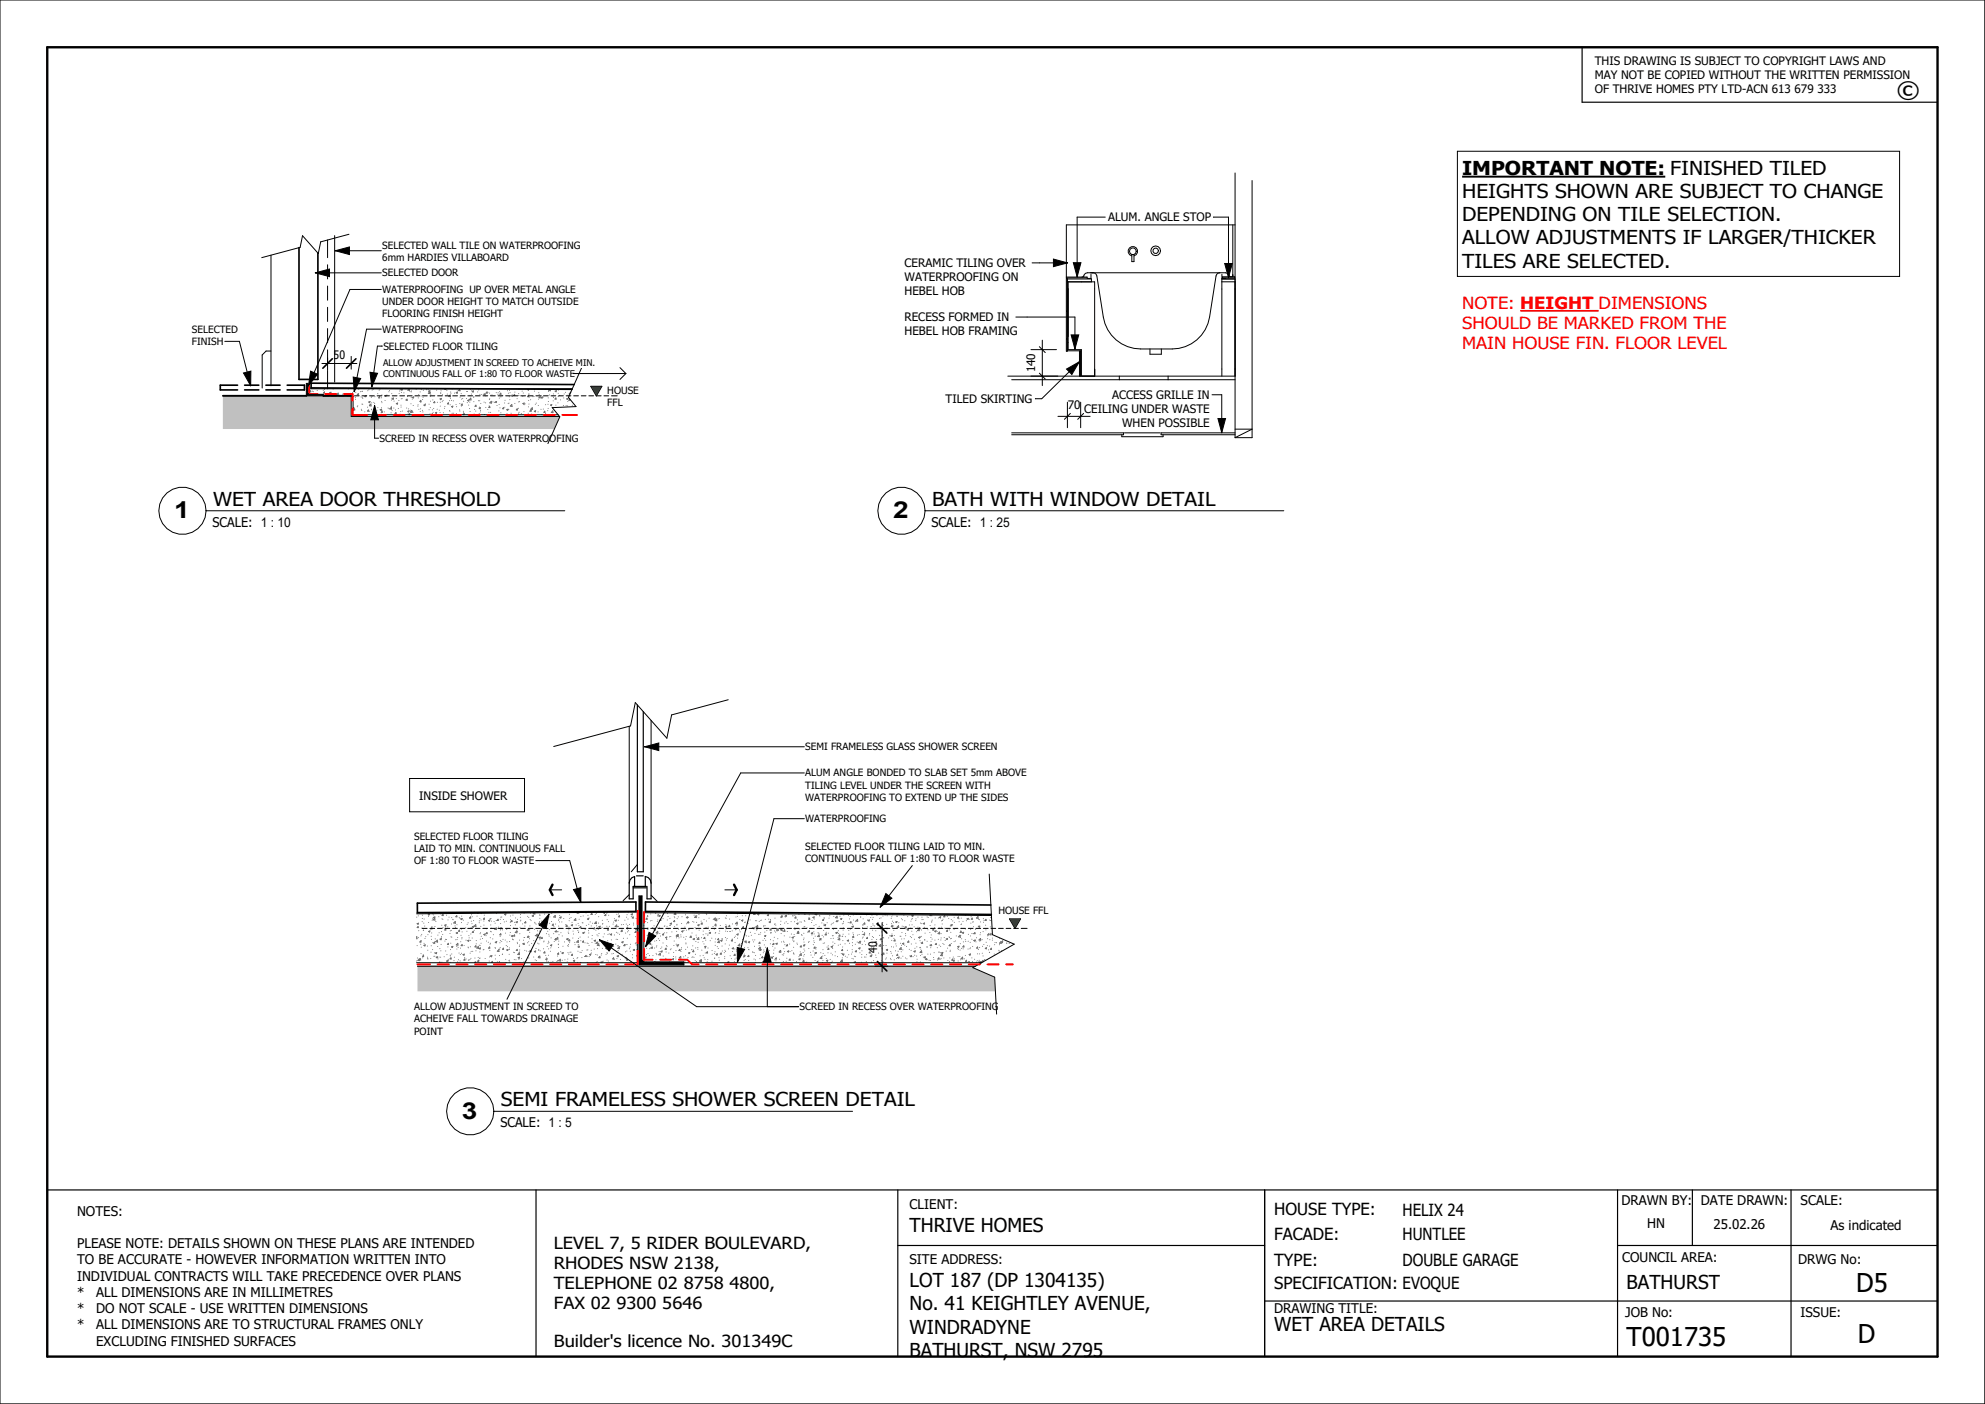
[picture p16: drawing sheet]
<svg xmlns="http://www.w3.org/2000/svg" width="420mm" height="297mm" viewBox="0 0 420 297" stroke-linecap="round" stroke-linejoin="round" font-family="sans-serif">
<defs><g id="words">
<g font-size="5.5">
<text x="392.7" y="273.2">D5</text>
<text x="344.2" y="284.7">T001735</text>
<text x="393.1" y="284.1">D</text>
</g>
<g font-size="4.9">
<text x="36.8" y="109.6">1</text>
<text x="189" y="109.6">2</text>
<text x="97.7" y="236.6">3</text>
</g>
<text font-size="4.8" x="401.4" y="20.7">©</text>
<g font-size="4.1">
<text x="309.4" y="41.9">HEIGHTS SHOWN ARE SUBJECT TO CHANGE</text>
<text x="309.4" y="37">IMPORTANT NOTE: FINISHED TILED</text>
<text x="309.4" y="46.8">DEPENDING ON TILE SELECTION.</text>
<text x="309.4" y="51.7">ALLOW ADJUSTMENTS IF LARGER/THICKER</text>
<text x="309.4" y="56.6">TILES ARE SELECTED.</text>
<text x="45.1" y="107">WET AREA DOOR THRESHOLD</text>
<text x="197.2" y="107">BATH WITH WINDOW DETAIL</text>
<text x="106" y="234.1">SEMI FRAMELESS SHOWER SCREEN DETAIL</text>
<text x="192.5" y="260.7">THRIVE HOMES</text>
<text x="192.5" y="272.3">LOT 187 (DP 1304135)</text>
<text x="344.2" y="272.6">BATHURST</text>
<text x="192.5" y="277.2">No. 41 KEIGHTLEY AVENUE,</text>
<text x="269.6" y="281.5">WET AREA DETAILS</text>
<text x="192.5" y="282.1">WINDRADYNE</text>
<text x="192.5" y="287">BATHURST, NSW 2795</text>
</g>
<g font-size="3.5" fill="#f00">
<text x="309.4" y="65.5">NOTE:</text>
<text x="321.7" y="65.5">HEIGHT</text>
<text x="338.2" y="65.5">DIMENSIONS</text>
<text x="309.4" y="69.7">SHOULD BE MARKED FROM THE</text>
<text x="309.4" y="73.9">MAIN HOUSE FIN. FLOOR LEVEL</text>
</g>
<g font-size="3.5">
<text x="269.6" y="257">HOUSE TYPE:</text>
<text x="296.8" y="257.2">HELIX 24</text>
<text x="269.6" y="262.4">FACADE:</text>
<text x="296.8" y="262.4">HUNTLEE</text>
<text x="117.2" y="264.3">LEVEL 7, 5 RIDER BOULEVARD,</text>
<text x="117.2" y="268.5">RHODES NSW 2138,</text>
<text x="269.6" y="267.8">TYPE:</text>
<text x="296.8" y="267.8">DOUBLE GARAGE</text>
<text x="117.2" y="272.7">TELEPHONE 02 8758 4800,</text>
<text x="269.6" y="272.7">SPECIFICATION: EVOQUE</text>
<text x="117.2" y="277">FAX 02 9300 5646</text>
<text x="117.2" y="284.9">Builder's licence No. 301349C</text>
</g>
<g font-size="2.8">
<text x="45" y="111.4">SCALE: 1 : 10</text>
<text x="197.1" y="111.4">SCALE: 1 : 25</text>
<text x="105.9" y="238.5">SCALE: 1 : 5</text>
<text x="16.3" y="257.2">NOTES:</text>
<text x="192.5" y="255.8">CLIENT:</text>
<text x="343.1" y="255">DRAWN BY:</text>
<text x="359.9" y="255">DATE DRAWN:</text>
<text x="381" y="255">SCALE:</text>
<text x="348.5" y="259.8">HN</text>
<text x="362.6" y="259.9">25.02.26</text>
<text x="387.3" y="260.2">As indicated</text>
<text x="16.3" y="264">PLEASE NOTE: DETAILS SHOWN ON THESE PLANS ARE INTENDED</text>
<text x="16.3" y="267.5">TO BE ACCURATE - HOWEVER INFORMATION WRITTEN INTO</text>
<text x="192.5" y="267.4">SITE ADDRESS:</text>
<text x="343.2" y="266.9">COUNCIL AREA:</text>
<text x="380.5" y="267.3">DRWG No:</text>
<text x="16.3" y="270.9">INDIVIDUAL CONTRACTS WILL TAKE PRECEDENCE OVER PLANS</text>
<text x="16.3" y="274.3">*</text>
<text x="20.3" y="274.3">ALL DIMENSIONS ARE IN MILLIMETRES</text>
<text x="16.3" y="277.8">*</text>
<text x="16.3" y="281.2">*</text>
<text x="20.3" y="277.8">DO NOT SCALE - USE WRITTEN DIMENSIONS</text>
<text x="20.3" y="281.2">ALL DIMENSIONS ARE TO STRUCTURAL FRAMES ONLY</text>
<text x="269.6" y="277.7">DRAWING TITLE:</text>
<text x="343.9" y="278.6">JOB No:</text>
<text x="381" y="278.6">ISSUE:</text>
<text x="20.3" y="284.7">EXCLUDING FINISHED SURFACES</text>
</g>
<g font-size="2.5">
<text x="337.4" y="13.7">THIS DRAWING IS SUBJECT TO COPYRIGHT LAWS AND</text>
<text x="337.4" y="16.7">MAY NOT BE COPIED WITHOUT THE WRITTEN PERMISSION</text>
<text x="337.4" y="19.6">OF THRIVE HOMES PTY LTD-ACN 613 679 333</text>
<text x="234.5" y="46.8">ALUM. ANGLE STOP</text>
<text x="191.4" y="56.5">CERAMIC TILING OVER</text>
<text x="191.4" y="59.5">WATERPROOFING ON</text>
<text x="191.4" y="62.5">HEBEL HOB</text>
<text x="191.4" y="68">RECESS FORMED IN</text>
<text x="191.4" y="70.9">HEBEL HOB FRAMING</text>
<text x="70.6" y="75.9">50</text>
<text x="219" y="78.8" transform="rotate(-90 219 78.8)">140</text>
<text x="200.1" y="85.2">TILED SKIRTING</text>
<text x="225.9" y="86.5">70</text>
<text x="229.4" y="87.4">CEILING UNDER WASTE</text>
<text x="235.3" y="84.4">ACCESS GRILLE IN</text>
<text x="237.4" y="90.4">WHEN POSSIBLE</text>
<text x="88.7" y="169.2">INSIDE SHOWER</text>
<text x="185.6" y="201.6" transform="rotate(-90 185.6 201.6)">40</text>
</g>
<g font-size="2.1">
<text x="80.9" y="52.6">SELECTED WALL TILE ON WATERPROOFING</text>
<text x="80.9" y="55.2">6mm HARDIES VILLABOARD</text>
<text x="80.9" y="58.5">SELECTED DOOR</text>
<text x="80.9" y="62">WATERPROOFING UP OVER METAL ANGLE</text>
<text x="80.9" y="64.6">UNDER DOOR HEIGHT TO MATCH OUTSIDE</text>
<text x="40.6" y="70.4">SELECTED</text>
<text x="80.9" y="70.4">WATERPROOFING</text>
<text x="80.9" y="67.1">FLOORING FINISH HEIGHT</text>
<text x="40.6" y="73">FINISH</text>
<text x="81.1" y="74">SELECTED FLOOR TILING</text>
<text x="128.5" y="83.4">HOUSE</text>
<text x="128.5" y="85.9">FFL</text>
<text x="80.3" y="93.4">SCREED IN RECESS OVER WATERPROOFING</text>
<text x="170.4" y="158.7">SEMI FRAMELESS GLASS SHOWER SCREEN</text>
<text x="170.4" y="164.3">ALUM ANGLE BONDED TO SLAB SET 5mm ABOVE</text>
<text x="170.4" y="166.8">TILING LEVEL UNDER THE SCREEN WITH</text>
<text x="170.4" y="173.9">WATERPROOFING</text>
<text x="170.4" y="169.4">WATERPROOFING TO EXTEND UP THE SIDES</text>
<text x="87.6" y="177.6">SELECTED FLOOR TILING</text>
<text x="170.4" y="179.9">SELECTED FLOOR TILING LAID TO MIN.</text>
<text x="87.6" y="180.2">LAID TO MIN. CONTINUOUS FALL</text>
<text x="87.6" y="182.8">OF 1:80 TO FLOOR WASTE</text>
<text x="170.4" y="182.4">CONTINUOUS FALL OF 1:80 TO FLOOR WASTE</text>
<text x="211.2" y="193.3">HOUSE FFL</text>
<text x="87.6" y="213.7">ALLOW ADJUSTMENT IN SCREED TO</text>
<text x="169.2" y="213.7">SCREED IN RECESS OVER WATERPROOFING</text>
<text x="87.6" y="216.3">ACHEIVE FALL TOWARDS DRAINAGE</text>
<text x="87.6" y="218.9">POINT</text>
</g>
<g font-size="1.9">
<text x="81.1" y="77.4">ALLOW ADJUSTMENT IN SCREED TO ACHEIVE MIN.</text>
<text x="81.1" y="79.7">CONTINUOUS FALL OF 1:80 TO FLOOR WASTE</text>
</g>
</g></defs>
<path d="M47.2 83.7h27.1v4.4l44.1 .1-1.1 2.6h-70.1z" fill="#c0c0c0"/>
<g fill="#fff">
<path d="M65.8 81.1l55.7 .2-.5 1h-.7l-54.5-.2z"/>
<path d="M46.6 81.5h17.8v1h-17.8z"/>
<path d="M123.7 76.4l7 3.1-7.8 17.5-7-3.2 2.5-5.6-1.5-2 5-.2-1.6-1.9z"/>
<path d="M54.3 50.6l18.5-4.9 1 3.9-5.9 1.6-.6 2.4-3.3-3.7-.5 2.4-8.1 2.2z"/>
<path d="M64 49.9l3.3 3.6v26.8h-4v-27.9l.2-.1z"/>
</g>
<path d="M64.8 81.1h.3v2.1l.2 .2h3.1v.3h-3.6z" fill="#000"/>
<g fill="none" stroke="#6c6c6c" stroke-width=".21">
<path d="M65.7 82.6l.1 .3h-.3zM66.1 82.7h.1M66.3 82.8v.1M67.1 82.6h.1M68.4 82.5v.1M68.6 82.9l.1 .3-.3-.1zM68.7 82.4h-.1M69.7 83.1l.3-.1v.2zM69.9 83.7h.1M70.2 83.7h-.1M70.5 83.6h-.1M70.5 82.3h.1"/>
<path d="M71.2 83.5h.1M71.5 83.2l.1 .2h-.2zM71.8 83.6h.1M72.5 83.4h.1M72.7 83.3h.1M73.7 82.3h.1M74.2 83.2h.1M74.5 83.4v.3l-.2-.1zM74.6 83v.1M74.7 86.3l.2-.1-.1 .3-.1-.1M75 86.5l.1 .2h-.3zM75.2 84.1h.1"/>
<path d="M75.2 84.5h.1M75.3 83h.1M75.6 83.4l.3-.1-.1 .2zM75.6 86h.1M75.7 85.9h.1M75.9 82.3v.1M76.3 82.9h.1M76.4 84h.1M76.4 86.6h.1M76.6 86.8h-.1M76.6 82.8h.1M76.6 85.5h.1"/>
<path d="M76.7 84.1h-.1M76.7 82.8h.1M76.7 85.5h.1M76.8 84.3h-.1M77.2 87.1h.1M77.4 83.7v.2h-.2zM77.5 83.7h.1M77.8 86.1h.1M77.8 82.7h.1M77.9 86.7l.1 .3h-.3zM78 85l.3-.1-.1 .3zM78 82.4l.1 .1"/>
<path d="M78.2 87h.1M78.3 85.5h-.1M78.5 85.5v.4l-.3-.1zM78.6 84v.1M78.6 86.6h.1M78.6 86.7h.1M78.7 85.2h-.1M78.7 83.9h.1M78.8 82.5h-.1M78.9 87.5l.1 .1M78.9 82.4h.1M79.1 85.1h.1"/>
<path d="M79.3 85.4h.1M79.3 83.9h.1M79.8 86.8h-.1M79.9 83.3h.1M79.9 86.2h.1M80.2 82.5h.1M80.3 83.9v.3h-.2zM80.4 83.8h-.1M80.4 82.3h.1M80.4 86.7l.3-.1-.1 .2zM80.7 87.6h-.1M80.7 86.3h.1"/>
<path d="M80.7 84.1l.1 .1M80.8 84.9h-.1M80.8 86.8h.1M80.8 83.5v.1M80.8 85.2h.1M80.9 87v.2h-.2zM81.3 87.1h.1M81.4 83.7l.3-.1-.1 .3zM81.5 84.7h.1M81.9 83.6h.1M82.1 86.3h.1M82.3 82.9h.1"/>
<path d="M82.3 86.4v.1M82.4 82.6h.1M82.8 87.3h-.1M82.8 86.2l.1 .3h-.4zM82.8 86h.1M82.9 84.6h-.1M82.9 84.2h.1M82.9 83.3h.1M83 86.9h.1M83.2 84.2l.1 .2h-.3zM83.3 86.3h.1M83.4 84.8h.1"/>
<path d="M83.7 86.7h.1M83.8 87.2v.3h-.2zM83.8 87.7h.1M83.8 84.3h.1M83.9 85.4l.2-.1v.2zM84.3 86.4h.1M84.4 84.7h.1M84.5 83.2h-.1M84.6 82.7h.1M84.6 87.6h.1M84.7 82.5h.1M84.8 87.1h.1"/>
<path d="M84.8 82.4l.3-.1-.1 .3zM84.9 85.7h-.1M84.9 86.1h-.1M84.9 84.4h.1M85 83h-.1M85.1 84.3h.1M85.1 86.9l.1 .1M85.5 83.1h-.1M85.9 82.3h.1M86 84.5h-.1M86 86.3h.1M86.1 84.4l.1 .3h-.3z"/>
<path d="M86.2 83.9h.1M86.3 87l.3-.1-.1 .2zM86.4 87.4h-.1M86.4 86.5h.1M86.6 82.2v.4l-.3-.1zM86.7 87.7h-.2l.2-.2v.2M86.7 82.8h.1M86.9 86.8h.1M87 85.4h-.1M87 87.2h.1M87 84.1h.1M87 82.9h.1"/>
<path d="M87.1 82.7h-.1M87.1 86.8l.1 .4h-.4zM87.2 84.4h.1M87.3 84.1l.3-.1-.1 .2zM87.3 87v.1M87.4 87.2h.1M87.4 85.8h.1M88 82.3l.1 .1M88.4 85.9h.1M88.5 85.6h-.1M88.5 84.2h.1M88.6 83.5h.1"/>
<path d="M88.6 86.6h.1M88.9 82.9h.1M88.9 87h.1M89 86.5h.1M89 84.7l.1 .2h-.3zM89.1 85.1h-.1M89.1 83.8h.1M89.2 82.4h-.1M89.4 86.8h.1M89.4 84.5h.1M89.5 87.1h.1M89.5 84h.1"/>
<path d="M89.6 82.6h.1M89.7 85.7l.3-.1-.1 .2zM90 85.4h.1M90.2 82.4v.1M90.6 82.4h.1M90.7 82.7l.3-.1-.1 .3zM90.8 85.5h.1M90.8 86.7h.1M90.9 82.9l.1 .4-.4-.1zM90.9 83.1h.1M91 87.6h.1M91.1 86.2h-.1"/>
<path d="M91.1 83h.1M91.1 83.8h-.1M91.1 84.9h.1M91.2 83.5h-.1M91.3 87.7l.2-.2v.2M91.5 86.7h.1M91.6 84.6h.1M91.6 87.2h.1M91.7 86.4h.1M92 84.9v.3h-.2zM92.1 87.3l.3-.1-.1 .3zM92.4 82.5h.1"/>
<path d="M92.5 86.6h.1M92.6 85.1h-.1M92.9 86.8h.1M93.1 84.4l.3-.1-.1 .2zM93.1 87.3h.1M93.1 85.1h.1M93.2 85.9h-.1M93.2 84.6h.1M93.2 83.1h.1M93.3 83.2h-.1M93.3 82.7h.1M93.6 85h.1"/>
<path d="M93.6 83.5h.1M93.7 84.7h.1M93.8 87.3h.1M94.1 86.4h-.1M94.1 86h.1M94.2 82.2l-.1 .2h.2v-.2M94.5 82.6h.1M94.7 83.4h-.1M94.9 85.2v.3l-.2-.1zM95.1 86.9h.1M95.1 84.8h.1M95.2 87h.1"/>
<path d="M95.3 85.6h-.1M95.3 83.5v.4h-.3zM95.3 84.3h.1M95.4 82.9h-.1M95.4 83.2h.1M95.5 84.7h.1M95.5 86l.3-.1-.1 .3zM95.6 87.6h-.1M95.7 87.4h.1M95.7 82.3h.1M95.9 84.8h.1M96 87.4h.1"/>
<path d="M96.2 83.2h.1M96.5 85.6h.1M96.5 83.1l.3-.1-.1 .2zM96.6 87.5h-.1M96.6 86h.1M96.7 82.7h.1M97.2 82.4l.1 .3-.3-.1zM97.3 86.7h-.1M97.3 86.9v.1M97.3 85.4h.1M97.4 84h-.1M97.4 82.7h.1"/>
<path d="M97.6 83.3h.1M97.6 85.9h.1M97.7 84.4h.1M97.8 85.5v.2h-.2zM97.9 84.3h.1M98 87h.1M98.1 84.9h.1M98.1 87.7h-.1l.2-.2v.2M98.1 87.3h.1M98.1 87.5h.1M98.7 84.3h.1M98.8 82.8h-.1"/>
<path d="M98.9 85.2h.1M98.9 82.8h.1M98.9 84.7l.3-.1v.2zM99.2 85.7h-.1M99.4 86.4h-.1M99.4 85.1h.1M99.5 87v.1M99.5 83.7h-.1M99.5 82.3v.1M99.7 84.6h-.4l.3-.4 .1 .4M99.7 83.4h.1M99.8 82.7h-.1"/>
<path d="M100.1 82.7l.1 .2h-.3zM100.2 85h.1M100.3 84.1h-.1M100.3 83.9h.1M100.3 87.6h.1M100.4 86.6h.1M100.7 87h-.1M100.7 85.7v.3l-.2-.1zM101.1 82.9h.1M101.2 84.8h.1M101.3 82.5h.1M101.4 86.3l.3-.1-.1 .3z"/>
<path d="M101.4 87.5h.1M101.5 86.1h-.1M101.5 84.8h.1M101.6 83.4h-.1M101.6 87.1h.1M101.7 86.8h.1M101.7 85.4h.1M101.9 83.4v.1M102.4 83.4l.2-.1v.2zM102.4 85.1h.1M102.5 87.7h.1M102.6 83.5h.1"/>
<path d="M102.8 85.2h-.1M102.8 86.2h.1M102.8 83.7v.1M103 82.9l.1 .3-.2-.1zM103.2 83h.1M103.2 86.6h.1M103.5 87.2h-.1M103.5 85.9h.1M103.6 84.5h-.1M103.6 84.4h.1M103.6 83.2h.1M103.6 86l.1 .2h-.3z"/>
<path d="M103.8 87.2h.1M103.8 83.6h.1M104 84.9v.4l-.4-.1zM104.1 83.5v.1M104.3 85h.1M104.6 85.1v.1M104.8 85l.3-.1-.1 .3zM105 83.1h.1M105.1 85.8h.1M105.4 83.4h-.1M105.4 83.1h.1M105.6 86.9h-.1"/>
<path d="M105.6 85.6h.1M105.7 84.2h-.1M105.7 82.9h.1M105.8 86.3h.1M106 87.3h.1M106 83.2v.2h-.2zM106 83.9v.1M106.2 83.6h.1M106.5 86.2l.1 .3h-.3zM106.8 85.2v.1M106.8 86.1v.1M106.9 84.7h-.1"/>
<path d="M107.2 86.7l.3-.1-.1 .2zM107.3 87.5v.1M107.4 82.6v.1M107.5 85.4h.1M107.6 83.2h.1M107.7 86.6h-.1M107.7 85.3h.1M107.8 83.9h-.1M107.8 82.6h.1M107.9 84.5h.1M107.9 83.1h.1M108.1 87.4h.1"/>
<path d="M108.2 83.7l.3-.1-.1 .3zM108.3 85.6v.4l-.3-.1zM108.3 83.5l.1 .1M108.4 85.9h-.1M108.4 83.7h.1M108.9 83.4v.3h-.2zM108.9 85.3h.1M109 82.9h-.1M109.4 84.3h.1M109.4 86.5l.1 .2h-.3zM109.7 87.7h-.1M109.7 86.4h.1"/>
<path d="M109.7 87.4h.1M109.7 83.3h.1M109.7 82.2l.1 .1M109.8 85h-.1M109.8 83.7h.1M109.9 87.2h-.1M109.9 82.3h-.1M109.9 85h.1M110.3 87.5h.1M110.5 82.7h.1M110.6 83.8h.1M110.6 85.4l.3-.1-.1 .2z"/>
<path d="M110.7 83.1v.1M110.9 87.1h-.1M110.9 85.6h.1M111.1 85.4h.1M111.6 82.4l.3-.1-.1 .3zM111.8 87.4h-.1M111.8 83.7v.2h-.2zM111.8 86.1h.1M111.9 84.7h-.1M111.9 83.4h.1M111.9 85.5h.1M112 84h.1"/>
<path d="M112.1 87h.1M112.3 84.6h.1M112.4 86.7v.3h-.2zM112.4 86.9h.1M112.5 87.6h.1M112.6 86.2l.1 .4h-.4zM112.8 83.9h.1M113 83.9h.1M113.1 87l.2-.1v.2zM113.1 82.4h-.1M113.1 82.7h.1M113.3 85.5h.1"/>
<path d="M113.5 85.3h-.1M113.9 87.1h-.1M113.9 85.8h.1M114 84.4h-.1M114 83.1h.1M114 84.1l.3-.2-.1 .3zM114.1 83.4v.1M114.1 82.3h-.1M114.5 86.6h.1M114.5 83.7h.1M114.6 84.1l.1 .1M114.6 87.7h.1"/>
<path d="M114.7 83.9l.1 .3h-.3zM114.9 84h.1M115 86.5h-.1M115.3 87v.2h-.2zM115.4 85.6h.1M115.4 87.5h.1M115.4 82.3h.1M115.9 86.9h.1M116 85.5h-.1M116 86.4h.1M116 84.2h.1M116 84.9h.1"/>
<path d="M116.1 82.8h-.1M116.2 83.5l.1 .1M116.4 82.3l.1 .4-.4-.1zM116.5 85.7l.3-.1-.1 .2zM116.8 86.2h.1M117 86.9v.4l-.4-.1zM117 83.7v.1M117.1 84.8h-.1M117.1 84.1h.1M117.1 83.3h.1M117.5 82.7l.2-.1v.3zM117.5 86.2h.1"/>
<path d="M117.6 85.7h.1M117.6 84.2l.1 .2h-.3zM118.1 85.2h-.1M118.1 83.9h.1M118.1 83.2h.1M118.2 82.5h-.1M118.4 83.6h.1M118.6 84.6h.1M119.2 85.8h.1M119.3 84.2h.1M119.4 83.3v.1M119.7 83h-.1"/>
<path d="M119.8 85.8h.1M119.9 84.4l.3-.1-.1 .2zM120.1 85.9h.1M120.2 84.9h-.1M120.2 83.6h.1M120.5 84.4l.1 .3h-.3zM120.8 83l-.4 .3h.2M121.1 85.7h.1"/>
</g>
<g fill="none" stroke="#000" stroke-width=".21">
<path d="M261.3 36.6v56M264.9 38.2v54.4h-3.6M57.3 54v27.6M69.3 50.8v3.7M69.3 56v3M70.8 49.8v31M73.8 49.6l-5.9 1.6-.6 2.4-3.3-3.7-.5 2.4-8.1 2.2M225.6 58.9h.2v6.8h-.2zM225.8 59.6h5.8v20M226 59.6v14.4h2.8v5.6M229.3 58.5l.1-.4 .3-.3 .4-.1h29.2l.4 .1 .3 .3 .1 .4M229.3 58.4l-.4 .2"/>
<path d="M230.8 58v.9h-.8M230.9 59.6v-.6h-5.1v15.2h2.9v5.4M231.3 57.7l.6 .3 .2 .4 1.3 8.7a8 8 0 0 0 7.9 6.7h6.7a8 8 0 0 0 7.9-6.7l1.4-8.7 .1-.4 .7-.3M239.9 54.1a1.01 1.01 0 0 0 .6-1.5 1.01 1.01 0 0 0-1.6 0 1.01 1.01 0 0 0 .6 1.5M239.9 53.8v1.5h-.4v-1.5M258.5 59.6h2.8M258.5 58v.9h.9M258.7 58.6h2.6v.2h-2.6zM260.1 58.3l.4 .3M260.8 58.3l-.2 .3M260.8 47.6v11M261.3 47.6h-35.7v11.2h4.4v-.2h-4.4"/>
<path d="M261.3 59h-2.8v20.6M57.3 74.3h-1l-.8 .8v7M69.3 60.5v3M69.3 65v3M69.3 69.5v3M69.3 74v3M69.3 78.5v3.7M123.7 76.4l-3.4 7.7 1.6 1.9-5 .2 1.5 2-2.5 5.6M213.2 79.6h48.1M225.6 65.9h.2v5.7h-.2zM225.6 71.8h.2v2.5h-.2zM228.4 79.6v-5.3h.2v5.3"/>
<path d="M236.8 79.6v.7M243.3 73.8v1.1h2.4v-1.1M247.2 79.6v.7M65.1 82.2h56M68.4 83.7v-.3h-3.1l-.2-.2v-2.1h-.3v2.6h9.9v4h43.4M74.3 83.7v4.4h44.1M75 83.7h1M76.6 83.7h1M78.2 83.7h1M79.8 83.7h1M81.4 83.7h1M83 83.7h1"/>
<path d="M84.6 83.7h1M86.2 83.7h1M87.8 83.7h1M89.4 83.7h1M91 83.7h1M92.6 83.7h1M94.2 83.7h1M95.8 83.7h1M97.4 83.7h1M99 83.7h1M100.6 83.7h1M102.2 83.7h1"/>
<path d="M103.8 83.7h1M105.4 83.7h1M107 83.7h1M108.6 83.7h1M110.2 83.7h1M111.8 83.7h1M113.4 83.7h1M115 83.7h1M116.6 83.7h1M118.2 83.7h1M119.8 83.7h1M121.4 83.7h1"/>
<path d="M123 83.7h1M124.6 83.7h1M126.2 83.7h1M127.8 83.7h1M129.4 83.7h1.2M214.1 80.3h47.2M214.1 91.6h23.6v.4h-23.6M237.4 92v.4h8.7v-.4M237.9 91.6h7.6M261.3 91.6h-15.6v.4h15.6M261.3 90.8h3.6l-3.6 1.8"/>
<circle cx="239.7" cy="53.2" r=".72"/>
<circle cx="244.5" cy="53.1" r=".58"/>
<circle cx="244.5" cy="53.1" r="1.02"/>
</g>
<path d="M47.2 83.7h17.6M68.4 83.7h5.9" fill="none" stroke="#000" stroke-width=".4"/>
<path d="M63.3 52.4v27.9h4v-26.8M50.3 81.5h-3.7v1h3.7M51.8 82.5h3M51.8 81.5h3M56.3 82.5h3M56.3 81.5h3M60.8 81.5h3.6v1h-3.6M121.5 81.3l-55.7-.2v1l55.2 .2" fill="none" stroke="#000" stroke-width=".35"/>
<g fill="none" stroke="#f00" stroke-width=".4">
<path d="M65.4 81.4v1.9h1.8M68.8 83.3h2.4M72.8 83.3h1.8v1.5M74.6 86.4v1.4h3.1M79.3 87.8h2.4M83.3 87.8h2.4M87.2 87.8h2.4M91.2 87.8h2.4M95.2 87.8h2.4M99.1 87.8h2.4M103.1 87.8h2.4M107.1 87.8h2.4"/>
<path d="M111 87.8h2.4M115 87.8h2.4M119 87.8h3.1"/>
</g>
<path d="M88.3 204.4h118.1l-.6 .3 4.7 2 .1 3h-122.3z" fill="#c0c0c0"/>
<g fill="#fff">
<path d="M136.6 190.8l73.1 .6 .1 2-73.2-.6z"/>
<path d="M209.3 184.9l15.3-.8 1.6 29.6-15.3 .8-.4-7.8-4.7-2 8.8-5-4.6-2z"/>
<path d="M113.5 144.1l36.9-9.9 3.7 13.8-12 3.2-1 5-6.7-7.6-1 5-16.2 4.3z"/>
</g>
<path d="M135.2 189.5h.6v13.6l.4 .4h8.5v.6h-9.5z" fill="#000"/>
<g fill="#fff">
<path d="M88.3 191.1l46.2-.3 .1 2-46.3 .3z"/>
<path d="M134.9 149.1l1.2 1.4v33.9h-1.2z"/>
</g>
<g fill="none" stroke="#6c6c6c" stroke-width=".21">
<path d="M88.1 198.3v.3M88.2 198.1h.1M88.2 194h.1M88.3 195.4l.2-.1v.2zM88.5 196v.2h-.2zM88.5 193.7h.1M88.6 198.3h-.1M88.6 196.9h.1M89 199l.1 .3h-.3zM89 199.7h.1M89.1 198h.1M89.2 199h.1"/>
<path d="M89.2 197.7h.1M89.3 196.3h.1M89.3 195h.1M89.3 194.3h.1M89.4 193.6h.1M89.6 196.8h.1M89.6 196.7h.1M89.7 195.3h.1M89.7 200l.3-.1-.1 .2zM89.7 199.5v.1M89.7 194.4h.1M89.8 195.9h.1"/>
<path d="M89.9 198.5h.1M90.1 198.1h.1M90.5 197.7h.1M90.7 193.8h.1M90.7 197l.3-.1-.1 .3zM90.7 195.1h.1M90.8 193.7h-.1M90.8 193.3l.1 .1h-.3l.1-.1M91.2 196.5h-.1M91.2 198.1h.1M91.3 198.7h.1M91.4 197.4h-.1"/>
<path d="M91.4 196.2v.3h-.2zM91.4 196h.1M91.5 194.6l-.1 .1M91.5 193.3h.1M91.5 194.4h.1M91.6 199.4h.1M91.7 194.1l.3-.1-.1 .2zM91.8 193.5h-.1M91.9 196.4h.1M91.9 199.3l.1 .2h-.3zM92 194.2v.4h-.3zM92 196h.1"/>
<path d="M92.1 198.6h.1M92.1 199.1v.1M92.1 194h.1M92.2 194.9h.1M92.5 198.9l.1 .4-.4-.1zM92.6 199.3h.1M92.7 197.8h-.1M92.8 193.9h.1M92.9 197.3h.1M93.1 198.7l.3-.1-.1 .2zM93.3 193.3h.1M93.3 199.8h.1"/>
<path d="M93.4 198.4h.1M93.4 198.1v.1M93.4 197.1h.1M93.5 195.7h.1M93.5 194.4h.1M93.7 194.5h.1M93.7 197.7h.1M93.7 193.4l.1 .3h-.3zM93.7 196.2h.1M94.1 195.7l.3-.1-.1 .3zM94.2 199.1h-.1M94.2 196.1h.1"/>
<path d="M94.3 198.7h.1M94.3 196.5v.2h-.2zM94.3 196h.1M94.5 198.7v.1M94.5 193.6h.1M94.8 196.1h-.1M94.8 194.6h.1M94.9 199.5v.3h-.2zM95 194h.1M95.2 197.5h.1M95.3 196.9h.1M95.4 199.5h.1"/>
<path d="M95.4 198.2h.1M95.5 196.8h.1M95.5 195.5h.1M95.6 198.2v.1M95.6 194.1h.1M95.8 194.5h.1M95.9 194.6h.1M96.3 195.9h.1M96.3 194.9l.1 .4-.4-.1zM96.4 196.2h.1M96.4 198.8h.1M96.5 197.4l.3-.2-.1 .3z"/>
<path d="M96.6 193.7l.1 .2h-.3zM96.7 195.6h.1M96.7 198.7h.1M96.8 198.3h.1M96.9 199.6v.3h-.4zM97.2 194.1h.1M97.2 196.7l.1 .3h-.3zM97.4 194.3h-.1M97.5 199.2h.1M97.5 194.4l.3-.1-.1 .2zM97.6 197.9h-.1M97.6 196.5h.1"/>
<path d="M97.7 195.1l-.1 .1M97.7 193.8h.1M97.7 198.3h.1M97.7 198.6h.1M97.8 199.8v.3l-.2-.1zM97.8 197.1h.1M98 194.6v.1M98.2 200h.1M98.5 196.3h.1M98.6 198.9h.1M98.8 197h.1M98.9 195.5h-.1"/>
<path d="M98.9 199l.3-.1-.1 .2zM99 195.2h.1M99.2 197.9h.1M99.3 198.4h-.1M99.3 194.2h.1M99.6 193.9l-.2 .3M99.6 193.9v.3h-.2M99.6 198.9h.1M99.6 197.6h.1M99.7 196.2h.1M99.7 194.9h.1M99.8 193.5h.1"/>
<path d="M99.9 195.4h-.1M99.9 198.4h.1M99.9 193.9h.1M99.9 196l.3-.1-.1 .3zM100 196.1h.1M100.1 197l.1 .3-.3-.1zM100.2 194.7v.1M100.4 196.8h-.1M100.7 195.6v.4l-.4-.1zM100.7 196.3v.1M100.8 199h.1M100.8 199.7h-.1"/>
<path d="M100.9 193.8h.1M101.1 193.2h.1M101.4 199.9v.1M101.4 194.8h.1M101.4 195.2h.1M101.5 194.3h.1M101.6 197.5h.1M101.6 198.7h.1M101.7 197.3h.1M101.7 196h.1M101.8 194.6h.1M101.8 199.5h.1"/>
<path d="M101.8 193.2v.1M101.8 198.1h.1M102.1 198.5h.1M102.4 194.8h.1M102.4 197.7l.2-.1v.2zM102.4 195.7h.1M102.5 194.2v.3l-.2-.1zM102.5 193.6h.1M102.9 196.4v.1M102.9 197.9h-.1M102.9 196.5h.1M102.9 199.1h.1"/>
<path d="M103 197.3l.1 .2h-.3zM103.3 199.3h.1M103.3 194.7l.3-.1v.3zM103.7 194.4h.1M103.7 199.7h.1M103.8 198.4h-.1M103.8 199.5v.1M103.8 194.4h.1M103.8 197h.1M103.9 195.6l-.1 .1M103.9 194.3h.1M103.9 197.1h.1"/>
<path d="M103.9 196.3h.1M104 194.9h.1M104.2 198.6h.1M104.4 197.7h.1M104.5 194.9h.1M104.8 195.3h.1M104.8 199.3l.3-.1-.1 .3zM105 196.3v.4l-.3-.1zM105 194.7h.1M105 196.5h.1M105.1 193.2l-.1 .1M105.1 199.2h.1"/>
<path d="M105.4 194.5v.2h-.2zM105.5 196.1h-.1M105.8 196.4l.3-.1-.1 .2zM105.8 199.4h.1M105.8 198.1h.1M105.8 194.5h.1M105.9 196.7h.1M105.9 199h.1M105.9 195.4h.1M105.9 197.5l.1 .3-.2-.1zM106 194h.1M106.1 199.1h.1"/>
<path d="M106.1 194h.1M106.3 196.7h.1M106.4 198.7h.1M106.5 194.5h.1M106.7 195h.1M106.8 193.4l.2-.1v.3zM106.9 198.9h.1M107 197.4h-.1M107.1 194.9h.1M107.2 196.6h.1M107.3 199.2v.1M107.8 199.2h.1"/>
<path d="M107.9 197.8h.1M107.9 196.5h.1M108 197.2v.1M108 195.1h.1M108 194.6h.1M108 195.8h.1M108 193.8h.1M108.2 198l.3-.1-.1 .2zM108.3 194.7v.3l-.2-.1zM108.5 198.6l-.1 .1M108.5 198.7h.1M108.5 193.6h.1"/>
<path d="M108.6 198.8h.1M108.7 196.3h.1M108.9 197.8v.2h-.2zM108.9 195.1h.1M109.1 195.6l-.1 .1M109.1 194.2h.1M109.2 195.1l.3-.1-.1 .2zM109.3 196.9l.1 .4h-.4zM109.4 196.7h.1M109.4 199.3l.1 .1M109.5 199.6h.1M109.5 194.5h.1"/>
<path d="M109.5 197v.1M110 198.9h-.1M110 199.9h-.1M110 197.5h.1M110.1 196.2h-.1M110.1 194.8h.1M110.1 194h.1M110.2 193.4l-.1 .1M110.2 194.6v.1M110.6 195.4h.1M110.6 199.6l.3-.1-.1 .3zM110.7 198.9h.1"/>
<path d="M110.9 198.3h.1M110.9 193.2h.1M111 199.8h-.1M111 198.3h.1M111 195.2h.1M111 195.9h.1M111.2 195l.1 .2h-.3zM111.5 196.8h.1M111.6 199.4h.1M111.6 196.7l.3-.1-.1 .2zM111.7 193.8h-.1M111.8 198v.3h-.2z"/>
<path d="M111.8 199.2h.1M111.9 194.1h.1M112 199.9h.1M112 198.6h.1M112 198.2h.1M112.1 197.2h.1M112.1 196.7h.1M112.1 195.9h.1M112.2 194.5h.1M112.2 193.2h.1M112.3 194.7l.1 .1M112.5 199.6h.1"/>
<path d="M112.6 193.8l.3-.2-.1 .3zM112.9 199h.1M113.1 196.6h.1M113.1 193.1l.1 .3-.4-.1 .2-.2M113.2 195.1h-.1M113.2 195.3h.1M113.2 197.9h.1M113.4 195.5h.1M113.6 198h-.1M113.7 197.6v.4l-.3-.1zM113.7 196.9h.1M113.8 199.5h.1"/>
<path d="M114 198.3l.3-.1-.1 .3zM114 199.7h.1M114.1 198.3h.1M114.1 195.2l.1 .3h-.3zM114.1 197h.1M114.2 195h-.1M114.2 195.6h.1M114.2 198.8h.1M114.2 193.6l.1 .1M114.2 193.5h.1M114.2 194.3h.1M114.5 194.8h.1"/>
<path d="M114.6 196.4h.1M114.7 198.3v.2h-.2zM115 195.4l.3-.1-.1 .2zM115.1 199.2h-.1M115.1 199.1h.1M115.2 193.4h.1M115.4 195.4h.1M115.6 197.5h.1M115.7 194.8h.1M115.8 195.1h.1M115.9 197h.1M115.9 199.6h.1"/>
<path d="M116.1 199.1h.1M116.1 197.6h.1M116.2 199.4h-.1M116.2 198h.1M116.3 196.7h-.1M116.3 195.3h.1M116.4 193.9l-.1 .1M116.5 200l.3-.1-.1 .2zM116.6 198.4h.1M116.6 193.2v.1M116.7 194.9h.1M116.8 193.2h.1"/>
<path d="M117 195.5l.1 .2h-.3zM117.2 197.5h-.1M117.2 196h.1M117.3 199.2h.1M117.5 197l.2-.1v.3zM117.5 193.7v.3h-.3zM117.5 195.5h.1M117.6 198.5l.1 .3h-.3zM117.6 198.9h.1M118 197.1h.1M118 198.3l.1 .4-.4-.1zM118.1 199.7h.1"/>
<path d="M118.1 199.8h.1M118.2 194.7h.1M118.2 195.9h.1M118.2 199.1h.1M118.3 194.4h.1M118.3 197.7h.1M118.3 196.4h.1M118.4 195h.1M118.4 193.7h.1M118.4 194.1l.3-.1-.1 .2zM118.7 197.3h.1M118.9 195h.1"/>
<path d="M119 198h.1M119.3 194.3h.1M119.4 199.2l.1 .1M119.7 195.6h.1M119.8 195.7h-.1M119.9 198.7l.3-.2-.1 .3zM120 195.7v.3h-.2zM120.2 198.6h.1M120.2 197.2h.1M120.3 199.8h.1M120.3 198.8h.1M120.3 197.5h.1"/>
<path d="M120.4 196.7h.1M120.4 196.1h.1M120.4 194.8h.1M120.5 193.4h.1M120.5 199.4h.1M120.5 198.8l.1 .2h-.3zM120.5 194.3h.1M120.8 194.1h.1M120.9 195.7l.3-.1-.1 .2zM121 195.1h.1M121.2 198.4h.1M121.3 197h-.1"/>
<path d="M121.3 197.6h.1M121.6 199.3v.1M121.7 199.8h.1M121.8 194.3v.4h-.3zM121.8 193h.1M121.9 195.7h.1M122.3 196.8h.1M122.3 193l.1 .2h-.3l.1-.2M122.3 195.4h.1M122.3 199l.1 .3h-.4zM122.4 199.9h-.1M122.4 197.3h.1"/>
<path d="M122.4 198.5h.1M122.5 199.9h.1M122.5 197.2h-.1M122.5 195.8h.1M122.6 194.4l-.1 .1M122.6 193.1h.1M122.7 196.3h.1M122.8 198.2h-.1M122.9 196v.2h-.2zM122.9 199h.1M122.9 193.8v.1M123.2 195.2h.1"/>
<path d="M123.3 197.3l.3-.1-.1 .3zM123.4 195.2h-.1M123.4 193.8h.1M123.4 199l.1 .3h-.3zM123.7 197.2h.1M123.8 199.4h.1M123.8 196.6h.1M124 193.1h.1M124.1 195.7v.1M124.3 199.5h-.1M124.3 194.4l.3-.1-.1 .2zM124.4 193.6h.1"/>
<path d="M124.4 199.6h.1M124.5 198.2h.1M124.5 196.9h.1M124.6 197.4h.1M124.6 195.5h.1M124.6 200h.1M124.6 194.2h.1M124.9 195h.1M125.1 195.9h.1M125.2 193.2l.1 .2h-.3zM125.3 198.6h.1M125.3 193.4v.1"/>
<path d="M125.3 199.4h-.1M125.3 197.9h.1M125.4 195.3h.1M125.7 199l.3-.1-.1 .2zM125.8 196.2v.3h-.2zM125.9 199.5h.1M126 193.4h-.1M126.1 196.8h.1M126.1 195l.1 .4-.4-.1zM126.2 193.2h.1M126.2 195.8v.1M126.3 197.8h.1"/>
<path d="M126.4 199.3v.3l-.2-.1zM126.4 196.3h.1M126.5 199.3h.1M126.5 198h.1M126.6 196.6h.1M126.6 195.3h.1M126.7 199.6v.4h-.3zM126.7 193.9h.1M126.7 196l.3-.1-.1 .3zM126.7 197.4l.1 .1M126.8 199.2h.1M127.4 196.2h.1"/>
<path d="M127.5 194.7h-.1M127.5 195.5h.1M127.5 195.4h.1M127.6 198.2h.1M127.6 193l.1 .1M127.7 193.1l.3-.1-.1 .2zM127.9 197.6h-.1M128.1 199.6h.1M128.1 193.4l.1 .3h-.3zM128.3 193.3h.1M128.4 195.9h.1M128.4 196.4h.1"/>
<path d="M128.5 194.6h-.1M128.5 193.1h.1M128.6 199h.1M128.7 197.7h-.1M128.7 196.5v.3l-.2-.1zM128.7 196.3h.1M128.8 195h-.1M128.8 193.6h.1M128.9 197.5v.1M128.9 196h.1M129.1 197.7l.3-.1-.1 .2zM129.3 199.6v.2h-.2z"/>
<path d="M129.4 198.8h-.1M129.7 195.5h.1M129.8 195.1h.1M130 197.8h.1M130 194.3v.1M130.1 194.7l.3-.1-.1 .3zM130.3 199.7h.1M130.4 198.7h.1M130.4 197.2h.1M130.5 195.7v.4l-.3-.1zM130.5 193.4h.1M130.6 196h.1"/>
<path d="M130.7 198.7h.1M130.7 197.4h.1M130.8 196h.1M130.8 195.9v.1M130.8 194.7h.1M130.9 193.3h.1M131.1 193.7v.2h-.2zM131.1 197.6h.1M131.5 197.1h-.1M131.5 195.6h.1M131.6 196.8l.1 .2h-.3zM131.8 199.2l-.2 .1 .2 .1v-.2"/>
<path d="M131.9 195.6h.1M131.9 198.5h.1M132.2 199.8v.3l-.2-.1zM132.2 199.8h.1M132.2 194.6v.1M132.4 197.4h.1M132.4 199.8h.1M132.5 195.5h.1M132.5 196.4l.3-.1v.2zM132.6 194h.1M132.7 193.5h.1M132.7 199.8h.1"/>
<path d="M132.7 196.1h.1M132.7 198.5h.1M132.8 197.1h.1M132.8 195.8h.1M132.9 194.4h.1M132.9 193.1h.1M133 196.9h.1M133.2 195.5v.1M133.2 197.7h.1M133.4 199.7v.1M133.5 193.4l.3-.1-.1 .3zM133.6 193.9h.1"/>
<path d="M134 194.2h-.2l.2-.3v.3M134 195.7h.1M134.1 195.3h-.1M134.4 199.6h.1M134.5 198.1h.1M134.5 197l.1 .3-.3-.1zM134.6 199.4h.1M134.6 194.2v.1M134.6 199.9h.1M134.7 197h.1M134.8 199.5h.1M134.8 193.6h.1"/>
<path d="M134.9 196.7l-.1-.4-.3 .4h.4M134.9 198.2h-.1M136.2 195h.1M136.2 195.8h.1M136.6 196.4h.1M136.6 194.9h.1M136.8 200h.1M136.9 194.2v.3l-.2-.1zM136.9 199.2h.1M136.9 199h.1M136.9 197.9h.1M136.9 193.8l.1 .1"/>
<path d="M137 196.5h.1M137 193.7h.1M137 195.2h.1M137.1 197.8h-.1M137.1 196.3h.1M137.1 193.8h.1M137.1 196.6h.1M137.4 199.6l.3-.1-.1 .3zM137.4 197.3l.1 .2h-.3zM137.6 197.9h.1M137.7 194.8h-.1M137.7 193.3h.1"/>
<path d="M137.9 199.9h.1M137.9 194.7h.1M138.1 196.2h.1M138.4 195.8v.1M138.4 196.7l.3-.1-.1 .2zM138.6 199.1h-.1M138.7 193.2h.1M138.9 199h.1M139 197.6h.1M139 196.3h.1M139.1 194.9h.1M139.1 193.6h.1"/>
<path d="M139.2 197v.4l-.4-.1zM139.2 193.8h.1M139.2 194.6h.1M139.2 196.4h.1M139.3 198.6h.1M139.3 193.4h.1M139.4 193.7l.3-.1-.1 .3zM139.5 196.1v.1M139.6 198.9h-.1M139.6 197.5h.1M139.7 198h.1M139.8 194.5v.2h-.2z"/>
<path d="M140.3 199.5h.1M140.3 194.3h.1M140.4 197.5v.3l-.2-.1zM140.5 195.9h.1M140.6 197.3h.1M140.7 195.9h.1M140.8 198.3l.3-.1-.1 .3zM141.1 198.7h-.1M141.1 197.3h.1M141.1 198.7h.1M141.2 196h-.1M141.2 194.6h.1"/>
<path d="M141.3 193.2l-.1 .1M141.3 193.9h.1M141.4 196.5h.1M141.7 198.2h.1M141.7 195.7h.1M141.8 194.3h-.1M141.8 195.4l.3-.1-.1 .2zM141.8 195.7l.1 .1M141.9 198.1h.1M142.2 197.1h-.1M142.6 199.1h.1M142.7 193.9h.1"/>
<path d="M142.7 194.7l.1 .3-.3-.1zM142.7 196h.1M142.8 194.1h-.1M142.9 193.1l-.3 .3h.4v-.3M143.1 199.7h.1M143.1 198.4h.1M143.2 197h.1M143.2 195.7h.1M143.2 200l.3-.1-.1 .2zM143.2 195.5h.1M143.3 197.8v.2h-.2zM143.3 194.3h.1"/>
<path d="M143.5 197.7v.4l-.3-.1zM143.5 193.9v.1M143.6 196.6h.1M143.6 199.9h.1M143.7 198.4h-.1M144 197.8h.1M144.1 198.2h.1M144.2 195.3v.1M144.2 197l.3-.1-.1 .3zM144.3 193.9h.1M144.7 198.3h.1M144.7 196.8h.1"/>
<path d="M144.9 196.1h.1M145 198.7h.1M145 193.5h.1M145.1 199.5h.1M145.2 199.7h-.1M145.2 198.1h.1M145.2 194.1l.3-.1-.1 .2zM145.2 196.8h.1M145.3 195.4h.1M145.3 194.1h.1M145.6 195l.1 .2h-.3zM145.7 194v.1"/>
<path d="M145.8 196.7h-.1M145.8 195.2h.1M146.2 198l-.2 .3h.2M146.2 198v.3M146.2 198.1h.1M146.2 198.3h.1M146.4 197.4h.1M146.6 194.9h.1M146.7 198.7l.2-.2v.3zM146.8 195.1h.1M146.9 193.6h-.1M147.1 196.2h.1"/>
<path d="M147.3 199.2h-.1M147.3 193.7v.4h-.3zM147.3 197.8h.1M147.4 196.5h-.1M147.4 198.2v.1M147.4 195.1h.1M147.5 193.8h-.1M147.6 195.7l.3-.1-.1 .2zM147.7 199.3h.1M147.8 198.4l.1 .3h-.4zM147.8 194.1h.1M147.9 193.5h.1"/>
<path d="M147.9 196.8h.1M148.4 194.9h-.1M148.4 198.4h.1M148.5 195.2l.1 .3h-.3zM148.7 199.2h.1M148.8 196.9v.1M148.8 197.7h.1M148.9 199.7h.1M148.9 194.5h.1M149.1 198.3l.1 .2h-.3zM149.2 196.3h.1M149.3 198.9h.1"/>
<path d="M149.4 197.5h.1M149.4 193.3h.1M149.4 196.2h.1M149.5 194.8h.1M149.5 193.5h.1M149.8 197.8v.1M149.8 197.6h.1M149.9 196.1h-.1M150 194.2h.1M150.1 197.3l.3-.1-.1 .3zM150.1 196.8v.1M150.3 199h.1"/>
<path d="M150.6 198.5h.1M150.9 196h.1M150.9 194.5h.1M151.1 194.4l.2-.1v.2zM151.2 196.5v.1M151.3 199.3h.1M151.3 194.1h.1M151.3 200h.1M151.4 197.4h-.1M151.4 198.6h.1M151.4 196.4h.1M151.4 197.3h.1"/>
<path d="M151.5 195.5v.2h-.2zM151.5 195.9h.1M151.5 194.6h.1M151.6 193.2h.1M151.6 194.4l.1 .4-.4-.1zM152 194.4h-.1M152 198.5l.1 .3h-.3zM152.1 197.4v.1M152.2 199v.4h-.4zM152.2 194.3h.1M152.3 196.9v.1M152.4 195.8h.1"/>
<path d="M152.5 199l.3-.1-.1 .2zM152.8 198.5v.1M152.9 198.7h-.1M153.5 199.7h-.1M153.5 196l.3-.1-.1 .3zM153.5 194.2h.1M153.5 198.3h.1M153.5 196.1v.1M153.6 197h-.1M153.6 196.5h.1M153.6 195.6h.1M153.7 194.3h-.1"/>
<path d="M153.7 198.9h.1M153.7 193.7h.1M153.9 198.5h-.1M153.9 197.1h.1M154.3 199.9h.1M154.4 194.4h.1M154.4 195.7v.3h-.2zM154.4 197h.1M154.5 197h.1M154.7 193.2h.1M154.9 198.6l.1 .1M154.9 198.8l.1 .2h-.3z"/>
<path d="M154.9 196.9h.1M155 195.4v.1M155.4 198.3h.1M155.5 199.4h.1M155.6 198h.1M155.6 196.7h.1M155.7 195.3h.1M155.7 196.6h.1M155.7 194h.1M155.9 195.7h.1M155.9 197.7l.3-.1-.1 .2zM156 195.1v.4l-.4-.1z"/>
<path d="M156 195.3h.1M156 198.4l.1 .1M156.1 193.3h.1M156.1 193.8h-.1M156.5 196.7h-.1M156.5 199.7v.4l-.3-.1zM156.5 194.5h.1M156.6 197.1h.1M156.9 196.6h.1M156.9 194.7l.3-.1-.1 .3zM156.9 199.6h.1M157.1 193.7h-.1"/>
<path d="M157.1 198.7h.1M157.3 196v.2h-.2zM157.5 195.1h.1M157.6 199.1h.1M157.6 197.8h.1M157.7 196.4h.1M157.7 195.1h.1M157.8 193.7h.1M157.8 199l.1 .3h-.2zM157.9 196.7h.1M157.9 199.4v.1M158 198h-.1"/>
<path d="M158.3 195.3h.1M158.3 199.3l.3-.1-.1 .2zM158.4 198v.1M158.6 193.5h.1M158.7 194.6h.1M158.8 197.2h.1M159 197.8h.1M159 196.4h.1M159.2 196.2h.1M159.3 198.8h.1M159.3 196.4l.3-.2-.1 .3zM159.5 199.2h-.1"/>
<path d="M159.6 193.3l-.2 .1h.3l-.1-.1M159.7 198.8h.1M159.8 197.5h-.1M159.8 196.1h.1M159.9 194.8h-.1M159.9 193.4h.1M160.1 196.2h-.1M160.1 196.8h.1M160.1 194.8h.1M160.2 196.2v.3h-.2zM160.3 195.7v.4h-.3zM160.3 193.4l.3-.1-.1 .2z"/>
<path d="M160.5 197.6h.1M160.6 194.9h.1M160.8 199.3v.3l-.2-.1zM160.8 197.6v.1M160.9 194.7h.1M160.9 197.3h.1M161.1 194.6h.1M161.4 198.9h.1M161.6 196h.1M161.6 195.8h.1M161.7 199.9h.1M161.7 198l.3-.1v.2z"/>
<path d="M161.8 198.5h.1M161.8 197.2h.1M161.9 195.8h.1M161.9 194.5h.1M162 198.9h.1M162.2 196.8l.1 .1M162.5 193.4l.1 .3h-.2zM162.7 194.4h-.1M162.7 195l.3-.1-.1 .3zM163 199.6v.1M163 194.5h.1M163 194.8h.1"/>
<path d="M163 198.8h.1M163.1 197.3h.1M163.1 197.4h.1M163.1 196.5l.1 .3-.3-.1zM163.2 197.2h.1M163.6 199h.1M163.7 199.6v.2h-.2zM163.8 199.6h.1M163.8 198.3h.1M163.9 196.9h.1M163.9 195.6h.1M164 195.4h.1"/>
<path d="M164 194.2h.1M164.1 197.2h.1M164.2 195.7h-.1M164.2 199.6l.3-.1-.1 .3zM164.4 196.9v.1M164.6 198.6h.1M164.6 196.4l.1 .4-.4-.1zM165.2 196.7l.2-.1v.2zM165.2 195.6h.1M165.2 194.9h.1M165.2 194.1h.1M165.3 197.5h.1"/>
<path d="M165.4 199.2v.1M165.4 194.1h.1M165.5 193.7v.3l-.2-.1zM165.5 196.8h.1M165.7 197h-.1M165.8 199.1h.1M165.9 199.3h.1M166 198h-.1M166 196.6h.1M166 196.8l.1 .2h-.3zM166.1 195.3h-.1M166.1 199.8h-.1"/>
<path d="M166.1 193.9h.1M166.2 193.7l.2-.1v.3zM166.3 194h-.1M166.3 195h.1M166.6 197h.1M166.6 199.8v.3l-.2-.1zM166.7 195.4h.1M166.9 193.3v.1M167.1 199.7h.1M167.2 198.2h-.1M167.4 195h.1M167.4 197.6h.1"/>
<path d="M167.6 198.3l.3-.1-.1 .3zM167.7 198.8l.1 .1M167.7 193.7h.1M167.8 193.8h.1M167.9 196.4h.1M167.9 199.2h.1M168 199h.1M168 197.7h.1M168.1 196.3h.1M168.1 195h.1M168.2 198.1h-.1M168.2 193.6h.1"/>
<path d="M168.2 196.6h.1M168.4 194v.2h-.2zM168.6 195.4l.3-.1-.1 .2zM168.6 199.5h.1M168.7 199.7v.1M168.7 194.6h.1M168.7 197.1h.1M168.9 197l.1 .3-.3-.1zM169 197.1v.4l-.3-.1zM169 193.4l.1 .1M169.2 196.5h.1M169.3 195h.1"/>
<path d="M169.5 195l.1 .1M169.6 197.7h.1M169.7 197.9h.1M170 200l.3-.2-.1 .3zM170 198.8h.1M170.1 197.4h.1M170.1 198.4v.1M170.1 199.3h.1M170.1 196.1h.1M170.2 194.7h.1M170.2 193.4h.1M170.3 196h.1"/>
<path d="M170.3 194.9h.1M170.4 193.4h-.1M170.8 196.3h-.1M170.9 197.2h.1M171 197l.3-.1-.1 .2zM171.1 199.3h.1M171.1 194.2h.1M171.2 199.2h.1M171.2 193.5h.1M171.3 194.2v.3l-.2-.1zM171.7 195.1v.1M171.8 197.8h.1"/>
<path d="M171.8 194.7h.1M171.9 197.3v.2h-.2zM172 194.1l.3-.2-.1 .3zM172.1 199.8h.1M172.2 198.5h-.1M172.2 197.1h.1M172.2 199h.1M172.3 195.8h-.1M172.3 197.6h-.1M172.3 199.4h.1M172.3 194.4h.1M172.5 198h.1"/>
<path d="M172.5 193.4v.1h.3v-.1M172.6 195.6h.1M173.1 197.3h.1M173.3 197.4h.1M173.3 197.8l.1 .3h-.4zM173.3 196h.1M173.4 193.6h.1M173.4 198.6l.3-.1-.1 .3zM173.4 198.9h.1M173.5 193.8h.1M173.8 198.8h-.1M173.9 195.2h.1"/>
<path d="M173.9 197.9h.1M174.2 199.5v.1M174.2 194.5l.1 .2h-.3zM174.2 198.2h.1M174.3 196.8h.1M174.3 195.5h.1M174.4 195.8h-.1M174.4 194.1h.1M174.4 194.4h.1M174.4 199.5h.1M174.7 195.6l-.3 .1 .2 .1 .1-.2M174.8 197.5v.3h-.2z"/>
<path d="M174.8 197.2h.1M174.8 197.6h.1M175 195.2h.1M175.3 197.4h.1M175.4 194.2h.1M175.5 193.7h.1M175.8 198.5h.1M175.9 195.6h.1M176 195.3h.1M176.1 197.9v.1M176.2 199.3h.1M176.3 200h-.1"/>
<path d="M176.3 197.9h.1M176.3 198.5h.1M176.3 196.6h.1M176.4 195.2h.1M176.4 193.9h.1M176.6 199.6h.1M176.8 197.3l.3-.1-.1 .3zM177 194h-.1M177.1 193.8l.1 .4-.4-.1zM177.1 194.7l.1 .3h-.3zM177.2 197.2h.1M177.3 198.4h.1"/>
<path d="M177.4 199.9v.1M177.4 194.8h.1M177.4 196.9h.1M177.4 197.5h.1M177.6 198.4l.1 .4h-.4zM177.7 197.8v.2h-.2zM177.7 193.8h.1M177.8 199.8h.1M177.8 194.4l.3-.1-.1 .2zM178.2 198.1h.1M178.2 195.4h.1M178.3 198v.1"/>
<path d="M178.4 199h-.1M178.4 197.6h.1M178.4 196.7v.1M178.5 196.3h-.1M178.5 195.3h-.1M178.5 194.9h.1M178.6 193.6h-.1M178.8 199.6v.1M178.9 198.2h.1M179.3 199l.3-.1-.1 .2zM179.5 195.1l-.1 .1M179.5 193.7h.1"/>
<path d="M179.6 196.8h.1M179.6 197.6h.1M179.7 199.5h.1M179.7 194.4h.1M179.9 193.9h.1M180 196.5l-.1 .1M180 195l.1 .2h-.3zM180.3 196l.2-.1v.3zM180.4 199.4h-.1M180.4 195.5h.1M180.4 198.7h.1M180.5 198.1h.1"/>
<path d="M180.5 197.3h.1M180.5 196h.1M180.6 197.7h.1M180.6 193.5h-.1M180.6 194.6h.1M180.6 198v.3h-.2zM181 199.7v.1M181 194.9h.1M181.2 193.4v.1M181.4 199.3h.1M181.4 194.5l.1 .4-.4-.1zM181.4 197.8h.1"/>
<path d="M181.8 197.7h.1M181.9 196.4h.1M182 199.1v.4l-.3-.1zM182.1 194h.1M182.1 199.1h.1M182.4 199.8h.1M182.5 197.7h-.1M182.5 198.4h.1M182.5 196.2h.1M182.5 197.1h.1M182.6 195.6h.1M182.6 195.7h.1"/>
<path d="M182.6 198.2h.1M182.6 194.4h.1M182.7 197.7l.3-.2-.1 .3zM182.9 197.3h.1M182.9 199.1h.1M183 195.2v.3h-.2zM183.1 199.8h.1M183.4 193.5h.1M183.5 198.3l.1 .2h-.3zM183.5 196.1h.1M183.6 194.6h.1M183.7 194.7l.3-.1-.1 .2z"/>
<path d="M183.9 197.8h.1M184 197.5h.1M184.2 194.1h.1M184.3 196h.1M184.5 198.7h.1M184.5 193.6h.1M184.6 199.5h-.1M184.6 198.1h.1M184.6 194.5h.1M184.7 196.8h-.1M184.7 195.4h.1M184.7 195.7h.1"/>
<path d="M184.8 194.1h-.1M184.8 198.3h.1M185.1 195.9h-.1M185.1 199.3l.3-.1-.1 .2zM185.3 196.9h.1M185.3 199.9h.1M185.5 198.7h.1M185.5 193.6h.1M185.8 195.2v.3h-.3zM185.9 195.5v.2h-.2zM186.1 196.3l.3-.1-.1 .3zM186.1 197.9h.1"/>
<path d="M186.1 194.3h.1M186.3 199.8l.1 .4-.4-.1zM186.4 194.2h.1M186.4 198.5l.1 .3h-.3zM186.5 198.6h.1M186.6 197.1h-.1M186.6 199.2h.1M186.7 195.6h.1M186.7 197.8h.1M186.7 196.5h.1M186.8 195.1h.1M186.8 193.8h.1"/>
<path d="M186.8 198.3h.1M186.9 195.8h.1M187 198.4h.1M187.2 193.5h.1M187.6 197h.1M187.6 195.5h.1M187.7 196.5h.1M187.7 193.7h.1M188.1 198.4h-.1M188.3 197.9v.1M188.5 198l.3-.1-.1 .2zM188.6 194.3h.1"/>
<path d="M188.7 195.4h-.1M188.7 198.9h.1M188.7 193.9h.1M188.7 197.6h.1M188.8 195.7v.3h-.2zM188.8 196.2h.1M188.8 194.9h.1M188.9 193.5h.1M189.1 195.2h.1M189.1 195.9h.1M189.1 196.8h.1M189.1 198.5h.1"/>
<path d="M189.2 197.9h.1M189.3 198.8l.1 .2h-.3zM189.5 195l.3-.1-.1 .3zM189.6 199.7h-.1M189.7 193.8h.1M189.9 193.8h.1M190 196.1h.1M190.1 195.8l.1 .4h-.4zM190.2 195.2h.1M190.4 198l.1 .1M190.6 199.5h-.1M190.6 198.1h.1"/>
<path d="M190.7 194.4h.1M190.8 200h-.1M190.8 198.6h.1M190.9 197.3h-.1M190.9 195.9h.1M190.9 199.6l.3-.1-.1 .3zM191 194.6h-.1M191.2 196h.1M191.3 193.6h-.1M191.3 198.6h.1M191.4 199.9h.1M191.4 194.8h.1"/>
<path d="M191.6 197.5h.1M191.6 197.9h.1M191.7 196.5h.1M191.7 196v.2h-.2zM191.9 196.7l.3-.1-.1 .2zM192 193.9h.1M192.1 199.3h.1M192.3 199v.3h-.2zM192.4 195.7h.1M192.6 198.1h.1M192.7 196.3h.1M192.8 194.9h-.1"/>
<path d="M192.8 199.7h.1M192.9 198.3v.1M192.9 194.4v.1M192.9 193.7l.3-.1-.1 .3zM192.9 197h.1M193 195.6h.1M193 194.3h.1M193.2 197.7h-.1M193.4 196.1h.1M193.5 198.7h.1M193.8 194.7h-.1M193.8 199.5h.1"/>
<path d="M193.8 194.4h.1M194 197.1h.1M194.2 194h.1M194.3 196.1h-.1M194.4 198.3l.2-.1v.2zM194.5 196.5v.4l-.4-.1zM194.6 196.2l.1 .3h-.3zM194.7 199h-.1M194.8 195.3h.1M194.8 198.2h.1M194.9 199.4h.1M194.9 198.1h.1"/>
<path d="M195 196.7h.1M195 195.4h.1M195.1 194.5v.1M195.1 194h.1M195.2 199.3v.3l-.2-.1zM195.3 194.5h.1M195.4 195.4l.2-.1v.2zM195.6 196.1v.1M195.6 198.8h.1M195.7 198.9h.1M195.7 197.4h.1M196.2 199.1h.1"/>
<path d="M196.2 194h.1M196.3 196.7h.1M196.4 194.1h.1M196.8 197.3h-.1M196.8 199.9l.3-.1-.1 .3zM196.8 195.8h.1M196.9 193.6l-.1 .1h.2v-.1M196.9 198.3h.1M197 199.1h.1M197.1 197.8h-.1M197.1 196.4h.1M197.1 200h.1"/>
<path d="M197.1 194.8l.1 .1M197.2 195.1h-.1M197.2 193.7h.1M197.2 198.7h.1M197.2 194.6h.1M197.5 196.5l.1 .3-.3-.1zM197.7 196.2l.1 .1M197.8 197l.3-.1-.1 .2zM197.8 198.9h.1M197.8 195.7h.1M197.9 194.2h.1M198.1 199.6v.2h-.2z"/>
<path d="M198.3 197.1h.1M198.5 198.7h.1M198.5 194.2h.1M198.7 196.3h.1M198.7 199.9h.1M198.8 194l.2-.1v.3zM198.8 197.2v.4l-.3-.1zM198.9 194.1h.1M199.1 198.8v.1M199.1 198.4h.1M199.1 197.5h.1M199.2 196.1h.1"/>
<path d="M199.2 194.8h.1M199.4 195.5h-.1M199.4 194.7h.1M199.5 199.6h.1M199.5 194.4v.1M199.8 199.8h-.1M199.8 198.3h.1M199.9 193.7v.3l-.2-.1zM199.9 196.3h.1M200 199h.1M200.2 198.6l.3-.1-.1 .3zM200.4 196.8l.1 .2h-.3z"/>
<path d="M200.4 193.8v.1M200.7 194.3h.1M200.8 198.2h.1M200.9 196.7h-.1M200.9 198.3h.1M201 199.8l.1 .3-.3-.1zM201.1 195.9h.1M201.1 199.9h.1M201.1 198.6h.1M201.2 195.7l.3-.1-.1 .2zM201.2 197.2h.1M201.2 195.9h.1"/>
<path d="M201.3 198.5h.1M201.3 199.6h.1M201.3 194.5h.1M201.6 194.8h.1M201.9 199.2h.1M201.9 194v.1M201.9 196.6h.1M201.9 195.1h.1M202.1 196.4h.1M202.1 199l.1 .1M202.4 198h-.1M202.8 194v.2h-.2z"/>
<path d="M202.9 194.4h.1M203 195h-.1M203.1 197.8l.1 .4h-.4zM203.2 199.6h.1M203.3 198.3h-.1M203.3 197.9h.1M203.3 196.9h.1M203.4 195.6h-.1M203.4 197v.3l-.2-.1zM203.4 194.2h.1M203.4 196.4h.1M203.4 195.5h.1"/>
<path d="M203.5 198.6h.1M203.6 197.3l.3-.1-.1 .3zM203.7 194.9h.1M203.9 199.2l-.1 .1M204.2 198.8h.1M204.2 196.5h.1M204.2 193.6h.1M204.3 199.1v.1M204.5 194.8h.1M204.6 194.4l.3-.1-.1 .2zM204.9 199.1h-.1M204.9 197.6h.1"/>
<path d="M205.1 194.4v.1M205.3 199.3v.1M205.3 198h.1M205.4 196.6h.1M205.4 195.3h.1M205.5 193.9h.1M205.6 198.7h.1M205.6 197.5h.1M205.7 194.2l.1 .3-.3-.1zM205.8 195v.1M205.9 195h.1M205.9 197.5h.1"/>
<path d="M206 196h.1M206 199l.3-.2-.1 .3zM206.3 197.3v.2h-.2zM206.4 198.9h.1M206.4 196.6h.1M206.5 199.2h.1M206.6 198.4h.1M206.9 193.9l.1 .4-.4-.1zM207 195.9h.1M207 196l.3-.1-.1 .2zM207.1 194.4h-.1M207.2 194.5l.1 .1"/>
<path d="M207.3 199.1h.1M207.4 197.7h.1M207.4 196.4h.1M207.5 198.5v.4l-.4-.1zM207.5 197.3h-.1M207.5 195h.1M207.5 193.7h.1M207.8 198.8h.1M208 197.1h.1M208.1 194.3h-.1M208.1 195.1h.1M208.2 199.8h.1"/>
<path d="M208.2 194.6v.1M208.6 195.7h-.1M208.6 196.7h.1M208.6 194.5l.1 .2h-.3zM208.7 199.3h.1M209 198h.1M209 198.6h-.1M209.2 197.5v.3h-.2zM209.4 194.6h.1M209.5 198.8h-.1M209.5 197.6l.2-.1v.3zM209.5 197.4h.1"/>
<path d="M209.6 196.1h-.1M209.6 194.7h.1M209.6 194.1h.1M210 198.9h.1M210 198.4h.1M210.5 199.8h-.1M210.5 199.4h.1M210.8 199.4h.1M211.5 199.8v.1M211.5 198.5h.1M211.8 199.2v.4l-.3-.1zM211.9 199.3l.3-.1-.1 .2z"/>
<path d="M212.1 199h.1M213 199.5h.1M213.5 199.6h.1M88.2 203.3h.1M88.2 200h.1M88.3 202.7h.1M88.7 202.9l.3-.1-.1 .3zM88.7 202.8l.1 .4h-.4zM89 203.1h.1M89.1 201.7h.1M89.1 200.4h.1M89.5 202.6h-.1"/>
<path d="M89.5 202h.1M89.6 202.1v.3l-.2-.1zM89.6 202.2h.1M90.4 200.1h.1M90.5 202.5h-.1M90.5 202.7v.1M90.5 202.9h.1M90.5 201h.1M91.2 202.8h-.1M91.2 201.4h.1M91.3 200.1h-.1M91.6 200.9h-.1"/>
<path d="M91.8 202.3h.1M91.9 201.6h.1M92 202.3h.1M92.1 201.6l.3-.1-.1 .3zM92.5 202.4v.2h-.2zM92.6 200.2h.1M92.7 202.8v.1M92.9 202.5h.1M92.9 203.7l.2-.2v.2M93.1 200.7h.1M93.2 202.5h.1M93.3 201.1h.1"/>
<path d="M93.5 203.5h.1M94 202.4h.1M94.3 201.2h.1M94.5 203.4h.1M94.5 203.3l.3-.2-.1 .3zM94.6 201.9h.1M94.8 200.3h.1M94.8 202.9h.1M95.2 203.6h.1M95.3 202v.1M95.3 202.2h.1M95.3 200.9h.1"/>
<path d="M95.4 202.6l.1 .3-.3-.1zM95.5 200.3l.3-.1-.1 .2zM95.6 201.8h.1M95.7 200.3h-.1M96.1 203.2h-.1M96.1 202.5h.1M96.7 200.7v.1M96.7 200.2h-.1M96.8 203.5h.1M96.9 200.4h.1M97 203h.1M97.1 201.6h.1"/>
<path d="M97.4 203.3h-.1M97.4 201.9h.1M97.5 200.6h-.1M97.6 201.6l.1 .1M98 201.9l.2-.1v.3zM98.3 202.6h.1M98.3 202.9l.1 .2h-.3zM98.6 202.9h.1M99 200.3l.1 .1M99.1 200.5h.1M99.2 203.1h.1M99.4 203h.1"/>
<path d="M99.5 201.6h.1M99.5 200.3h.1M99.7 202.7h-.1M99.7 201.3h.1M100 201.2v.1M100.5 202.7h.1M100.7 203.5l-.3 .1 .1 .1M100.7 203.5l-.1 .2M100.7 200.1v.2h-.2zM100.7 201.1h.1M101.2 202.5h.1M101.2 200.2v.4h-.3z"/>
<path d="M101.2 203.1l.1 .3-.2-.1zM101.3 200.6h.1M101.3 203.2h.1M101.4 200.6l.3-.1-.1 .3zM101.5 202.7h.1M101.5 201.4h.1M101.6 202.7h.1M101.6 200h.1M102.3 200.9h-.1M102.4 200.8h.1M102.6 202.7l.1 .1M103.4 200.7h.1"/>
<path d="M103.5 203.3h.1M103.6 200.3v.3l-.2-.1zM103.6 202.4h.1M103.7 201.1h-.1M103.8 202.2h-.1M103.8 202.3l.3-.1-.1 .2zM103.9 202.2v.1M104.2 203.4v.2h-.2zM104.7 200.4h.1M104.8 202.1h-.1M104.8 202.8v.1M104.8 200.6h.1"/>
<path d="M105.3 203.5h-.1M105.5 200.9l.1 .4-.4-.1zM105.6 200.8h.1M105.6 203.5h.1M105.7 203.4h.1M105.7 202.1h.1M105.7 200.8h.1M105.9 200.5h-.1M106.3 201.9h.1M106.5 200.6l.1 .2h-.3zM107 202.9h.1M107.1 203.6v.1"/>
<path d="M107.1 200h.1M107.2 201l.3-.2-.1 .3zM107.4 200.3h.1M107.7 203.2h.1M107.7 201.9h.1M107.8 200.9h.1M107.8 200.5h.1M107.8 203.1h.1M107.8 203.5h.1M108.7 201.4v.1M108.8 203h.1M108.9 201.5h.1"/>
<path d="M109.1 203h.1M109.4 200.8l.1 .3h-.3zM109.8 202.9h.1M109.8 202.7l-.2-.1 .3-.1-.1 .2M109.9 201.6h-.1M109.9 201.6v.4l-.3-.1zM109.9 201.4h.1M109.9 200.2h.1M109.9 200.9l.1 .1M110 203.6h.1M110.4 202.8h-.1M110.9 203.5h.1"/>
<path d="M111 201l.1 .1M111.3 203.1h.1M111.4 201.2h.1M111.9 202.6h.1M111.9 201.3h.1M112.1 201v.1M112.3 201.1l.1 .2h-.3zM112.9 202.4v.1M113.1 201.3l.2-.1v.2zM113.2 203l.1 .1M113.4 200.6h.1M113.5 203.2h.1"/>
<path d="M113.9 202.4h.1M114 202.3h-.1M114 201h.1M114 200.8h.1M114.2 202.2l.1 .4h-.4zM114.3 201.1h.1M115 200.7h.1M115.3 201.3v.3h-.2zM115.5 202.9l.3-.1-.1 .3zM115.5 202.1h.1M115.6 202.6v.1M115.7 203.3h.1"/>
<path d="M115.8 200.2h.1M116 203.4h.1M116.1 202.1h-.1M116.1 200.7h.1M116.4 201.2h.1M116.6 200.5h-.1M116.6 203.5v.1M117 203.4h.1M117.8 203.4h.1M118 202.2v.1M118 203.2h.1M118.1 201.8h-.1"/>
<path d="M118.1 203.1v.1M118.1 201.8h.1M118.2 201.6v.2h-.2zM118.2 200.4h.1M118.5 202.9l.1 .4-.4-.1zM118.6 201.3h.1M118.9 201.6l.3-.1-.1 .2zM118.9 203.1h.1M119.1 201.6h-.1M119.1 200.2h.1M119.6 203h-.1M120 203.5h.1"/>
<path d="M120.1 202.9h.1M120.1 200h.1M120.2 201.5h.1M120.2 200.2h.1M120.3 201.8h.1M120.6 201.4h.1M120.8 201.4h.1M121.1 201.8v.3h-.2zM121.3 202.7h.1M121.3 203.2l.3-.1-.1 .3zM122.1 202.7h.1M122.2 203.6h.1"/>
<path d="M122.3 202.6h-.1M122.3 201.2h.1M122.3 200.3l.3-.1-.1 .2zM122.7 201.4h.1M122.8 203.7h.1M123 201.5h.1M123.1 202.6h.1M123.2 201.1h.1M123.7 202.3h.1M124 202.1v.3l-.2-.1zM124.2 201h.1M124.3 203.6v.1"/>
<path d="M124.3 202.3h.1M124.4 200.9h.1M124.7 202.4h-.1M124.7 201.9l.3-.1-.1 .3zM125.1 201h.1M125.1 201.6h.1M125.7 200.8h.1M126.1 201.9h.1M126.2 203.6h-.1M126.3 203.4h.1M126.4 202h.1M126.4 200.7h.1"/>
<path d="M126.8 200.1h.1M126.9 202.4l.1 .2h-.3zM127.2 203.5h.1M127.2 202h.1M127.3 203.7l-.1-.1 .2-.1v.2M127.3 201.7h.1M127.5 200.6h.1M127.6 203.3h.1M128.1 200.6l.3-.1-.1 .3zM128.3 201.9h-.1M128.3 200.4h.1M128.4 201.5h.1"/>
<path d="M128.5 203.1h-.1M128.5 201.7h.1M128.6 200.4h-.1M128.7 203.3h.1M129 200.2h.1M129.3 200.3h.1M129.5 201.8h.1M129.8 201.7h.1M129.8 200.2h.1M129.8 202.6l.1 .3-.3-.1zM130 202.9h.1M130.5 202.8h.1"/>
<path d="M130.6 202.3l.3-.2-.1 .3zM130.6 201.4h.1M130.6 200.1h.1M130.8 201.1h.1M130.9 200.1h-.1M131 200.3l.1 .4-.4-.1zM131.1 200.3h.1M131.3 203h.1M131.6 201.9h.1M132.3 202.8h.1M132.3 202.5h.1M132.4 201.4h-.1"/>
<path d="M132.6 202.5h.1M132.6 201.2h.1M132.7 202.9l.1 .2h-.3zM133.2 200.7h.1M133.3 200.3v.1M133.4 201.2h-.1M133.8 202h.1M133.8 202.6h.1M134 200.9l.3-.1-.1 .3zM134.7 203.6h-.1M134.7 202.2h.1M134.7 202.1h.1"/>
<path d="M134.8 200.9h-.1M136.4 202.6l.3-.1-.1 .2zM136.4 202.3h.1M136.7 203.3h.1M136.8 201.9v.1M136.8 200.6h.1M137.1 201.7h.1M137.4 202.1h.1M137.5 200.7h.1M137.6 200.5h.1M138 200.3l.1 .3h-.3zM138.1 202.1l.1 .1"/>
<path d="M138.5 203.5h.1M138.5 200.5h.1M138.8 203h.1M138.8 201.7h.1M138.9 200.3h.1M138.9 200.1h.1M139 201.9h-.1M139.5 201.3h.1M139.7 201.6v.4h-.3zM139.8 200.6h.1M139.8 201.3l.3-.1-.1 .2zM140 200.3h.1"/>
<path d="M140.3 202.2h.1M140.5 203.2h-.1M140.9 202.7h.1M140.9 200.6l.1 .2h-.3zM141 201.4h-.1M141 200h.1M141.1 200.2h.1M141.5 203.1h.1M141.5 201.6h.1M141.7 203.3h.1M141.8 200.9h.1M142 200.7h.1"/>
<path d="M142.5 203l-.2-.1 .2-.1v.2M142.5 202.3h.1M142.6 201.5h-.1M142.6 200h.1M143 202.4v.1M143 202.9h.1M143 201.1h.1M143.3 200.3h.1M143.8 200.8l.1 .3h-.3zM144 202.3l.1 .4-.4-.1zM144 202.9h.1M144.1 201.3h.1"/>
<path d="M144.1 200.8h.1M144.2 200.5h.1M144.6 202.4h.1M145 203.5h.1M145 202.2h.1M145.1 200.8h.1M145.5 200.3v.1M145.6 202.5h.1M145.7 201.6l.3-.1-.1 .2zM146.3 200.9h.1M146.4 202.5h.1M146.6 200.1h.1"/>
<path d="M146.6 202.4h.1M146.7 200.9h-.1M146.8 201.1v.2h-.2zM146.8 202.5h.1M147.1 203.2h.1M147.2 201.9h-.1M147.2 200.5h.1M147.4 203.4h.1M147.6 200.4l.1 .1M147.7 200.8h-.1M148.1 203.2l.3-.1-.1 .3zM148.1 202.2h.1"/>
<path d="M148.4 203v.4l-.4-.1zM148.5 201h.1M148.8 202.1h.1M149 202.6h.1M149.1 200.3l.3-.1-.1 .2zM149.2 202.9v.1M149.2 200.6h.1M149.2 201.6h.1M149.3 200.2h.1M149.6 203.5h.1M149.7 201.3v.3h-.2zM149.7 203h.1"/>
<path d="M149.8 200.5h.1M150.7 201.1h.1M150.7 203.3h-.1M150.7 201.9h.1M151.1 201.7h.1M151.2 202.7h.1M151.3 201.3h.1M151.5 201.9l.3-.1-.1 .3zM151.7 201.7h.1M151.8 200.3h-.1M152 200.6h.1M152.1 202.6h.1"/>
<path d="M152.2 203.1h.1M152.6 201.6v.2h-.2zM152.8 200.1h.1M152.8 201.2h.1M153.3 201.5h-.1M153.3 202.8h.1M153.4 202.4h-.1M153.4 201h.1M153.5 201.3h.1M154.1 203.7l-.2-.1 .3-.2-.1 .3M154.1 200.7h.1M154.5 202.2h.1"/>
<path d="M154.8 202.8h-.1M154.9 200.6l.3-.1-.1 .2zM155 201.3h.1M155.4 203.4v.1M155.4 202.1h.1M155.5 200.7v.1M155.5 202.9h.1M155.5 201.8v.3h-.2zM155.8 202.7h.1M155.8 201.2h.1M155.9 200.9h.1M156 203.6h.1"/>
<path d="M156.3 200.8h.1M156.9 201.8h.1M156.9 201.1h-.1M157.2 201.4h.1M157.3 202.5h.1M157.3 202.2l.3-.1-.1 .3zM157.4 203.2h.1M157.5 201.8h.1M157.5 200.5h.1M157.7 203h.1M158.2 200.5h.1M158.4 200.8v.1"/>
<path d="M158.4 203.2h.1M158.4 202.1l.1 .3-.3-.1zM158.5 200.9h.1M159.2 201.4h.1M159.3 201.4l.1 .1M159.6 202.9h-.1M159.6 201.5h.1M159.7 200.2h-.1M159.8 203.1h.1M159.8 203.6h.1M159.9 202.1h.1M160.6 200.1h.1"/>
<path d="M160.6 201h.1M160.8 200.9l.2-.1v.3zM160.8 202.8h.1M160.8 200.4l.1 .4-.4-.1zM160.9 202h.1M161 200.5h-.1M161.3 202.4l.1 .2h-.3zM161.4 203.4h-.1M161.5 201.5v.1M161.6 200.9v.1M161.6 202.6h.1M161.7 201.2v.1"/>
<path d="M162 200.4h-.1M162 203.1v.1M162.4 201.8h.1M162.8 201.1h.1M163.1 202.4h.1M163.2 202.6l.3-.1-.1 .2zM163.5 200.2h.1M163.7 201.6h.1M163.7 202.3h.1M163.7 201h.1M163.9 203h.1M164 200.5v.1"/>
<path d="M164.2 203.2v.1M164.2 202.6l.1 .3-.3-.1zM165 202.9h-.1M165 201.2h.1M165 201.4h.1M165.2 201v.4h-.3zM165.5 202h.1M165.8 203.4h-.1M165.8 202h.1M165.8 201.7h.1M165.9 200.7h-.1M166 201.3h.1"/>
<path d="M166.3 200.1l.1 .1M166.3 203.3h.1M166.5 202.7h.1M166.6 201.3l.3-.1-.1 .2zM167.1 201.3h.1M167.2 202.9v.2h-.2zM167.6 201.1h-.1M167.8 203.1h.1M167.9 201.6h.1M167.9 201.7v.1M167.9 200.4h.1M168 201.8h.1"/>
<path d="M168.5 203.4h.1M169 202.9l.3-.1-.1 .2zM169.1 202.4h-.1M169.3 201.4h.1M169.5 200.1l.1 .2h-.3zM169.5 201.7l.1 .4h-.4zM169.9 202.8h.1M169.9 201.5h.1M170 200.1h.1M170.1 203.1v.3h-.2zM170.1 202.2h.1M170.1 203.6h.1"/>
<path d="M170.1 200.8h.1M170.2 201.9h.1M170.3 201.2h.1M170.6 203.6h-.1M170.7 203.5h.1M171.2 200.6h-.1M171.5 201.4v.1M171.6 202h.1M172 202.5h.1M172.1 201.2h-.1M172.3 202h.1M172.4 200.3l.1 .3h-.3z"/>
<path d="M172.4 201.6l.3-.1-.1 .2zM172.5 203.2h.1M172.6 200.7v.1M172.7 200.4h.1M172.8 203.6h.1M173 203.4v.2h-.2zM173.1 203.3h.1M173.7 201.5v.1M173.8 202.4l.1 .4-.4-.1zM174 203.6h.1M174.1 202.2v.1M174.1 203.2h.1"/>
<path d="M174.1 200.9h.1M174.2 201.7h.1M174.5 202.1h.1M174.8 202.8h.1M174.9 203.2l.2-.1v.3zM175 200.3v.1M175.2 201.6h.1M175.3 200.1h-.1M175.3 200.6l.1 .2h-.3zM175.7 203h-.1M175.8 203.7h.1M175.8 201.6h.1"/>
<path d="M175.9 200.3l.2-.1v.2zM175.9 203.6v.1M176.1 203.3h.1M176.1 202h.1M176.2 200.6h.1M176.7 202.2h.1M176.7 201.4h.1M177.2 202.4h.1M178 201.7h.1M178.2 203.2v.1M178.2 203.1v.4l-.3-.1zM178.2 203h.1"/>
<path d="M178.2 202.6h.1M178.3 200.8v.3h-.2zM178.3 201.7h-.1M178.3 201.9l.3-.1-.1 .3zM178.3 200.3h.1M178.9 202.3h.1M179.3 202.5h-.1M179.3 201h.1M179.6 201.9v.1M180.2 201.8h.1M180.3 202.7v.1M180.3 200.9h.1"/>
<path d="M180.3 201.4h.1M180.4 200v.1M180.5 202.8l.1 .1M180.8 202.3h.1M180.9 203.7l-.2-.2 .3-.1-.1 .3M181 202.4h.1M181.2 201.1v.2h-.2zM181.7 200.6l.3-.1-.1 .2zM181.9 200.7h-.1M181.9 201.5l.1 .1M182.3 203.5v.1M182.3 201.9h.1"/>
<path d="M182.3 202.5h.1M182.4 201.1h.1M182.9 202.4v.1M183.2 202.5h.1M183.3 203.4h.1M183.4 201.9l-.1 .1M184.1 201.3v.3h-.2zM184.1 202.2l.3-.1-.1 .3zM184.3 201.1v.1M184.4 201.8h-.1M184.4 203.5h.1M184.4 200.3h.1"/>
<path d="M184.5 202.2h-.1M184.5 202h.1M184.5 200.8h.1M184.9 203.2h-.1M185.3 202h.1M185.4 202.5v.1M185.5 200.2h-.1M185.9 201.6h.1M186.5 203.2v.1M186.5 201.9h.1M186.6 200.5v.1M186.7 202.1h.1"/>
<path d="M186.7 200.7v.1M186.8 203.4l.1 .1M187 200h.1M187 201.6v.3l-.2-.1zM187.4 202.9h.1M187.5 200h.1M187.5 202.6l.1 .1M187.5 200.9l.3-.1-.1 .3zM187.6 201.6h.1M188.4 202.7h.1M188.5 201.3h.1M188.5 203h.1"/>
<path d="M188.6 201.6h.1M188.6 200.3h.1M188.8 202.2h.1M189 200.3h.1M189.2 203v.1M189.5 201.1h.1M189.6 200.1h.1M189.7 202.7h.1M189.9 201.9l.1 .2h-.3zM190 202.6l.2-.1v.2zM190 202.5h-.1M190 201.2h.1"/>
<path d="M190.7 202.7h-.1M190.7 200.5v.3h-.4zM190.7 201.3h.1M191 202.3h.1M191 200.9h.1M191.6 202.6v.1M191.8 200.2h.1M191.9 202.8h.1M192.4 200.8h.1M192.5 202.2h.1M192.7 202.4h.1M192.8 201v.1"/>
<path d="M192.8 202.1l.1 .3-.3-.1zM193.2 202.4h.1M193.6 202.1h-.1M193.6 201.4l-.2-.1 .3-.2-.1 .3M193.6 200.6h.1M193.9 202.2l.1 .1M194 200.3h.1M194 203.5h.1M194 202.9h.1M194.6 200.5h.1M194.7 203.5h.1M194.8 200.4h.1"/>
<path d="M194.8 202.1h.1M194.8 200.8h.1M195 201.1v.4h-.3zM195.1 201.9h.1M195.3 202.5h.1M195.7 202.4l.1 .2h-.3zM195.8 202.9l.3-.1-.1 .2zM196.1 200.4h.1M196.2 200.3h-.1M196.2 203h.1M196.3 201.8h.1M196.6 203.1h.1"/>
<path d="M196.9 203.2h-.1M196.9 201.8h.1M197 200.5h-.1M197.5 202.5v.1M197.6 203h.1M197.7 201.5h-.1M198.3 200.5h.1M198.4 203.1h.1M198.7 202.6v.3l-.2-.1zM198.7 201.4h.1M198.7 201.4h-.1M198.9 202.9h.1"/>
<path d="M199 201.5v.1M199 200.2h.1M199.2 202.8h-.1M199.2 201.6l.3-.1-.1 .2zM199.3 201.8l.1 .4-.4-.1zM199.7 202.6v.1M200.2 201.2h.1M200.5 200.6h.1M200.5 203.2h.1M200.9 203.4v.1M201 202.6v.1M201 201.3h.1"/>
<path d="M201 201h.1M201.6 202.9v.2h-.2zM201.6 203.2l.3-.1-.1 .3zM201.7 202.5h.1M201.9 202.7h.1M202.6 200.3l.3-.1-.1 .2zM202.6 200.7h.1M202.7 203.3h.1M202.7 202.3h.1M202.8 200.9h.1M203.1 202.3h.1M203.2 201h-.1"/>
<path d="M203.3 203h.1M203.4 200.6h.1M203.7 202.5v.4l-.4-.1zM203.8 200.7h.1M203.9 200.1l.1 .2h-.3zM204 202.8h.1M204.3 202.1h-.1M204.5 203.1v.3h-.2zM204.8 200.7v.1M204.9 203.4h.1M205.1 201.9l.2-.1v.2zM205.1 203.4h.1"/>
<path d="M205.2 202v.1M205.2 200.7h.1M205.3 200.5h.1M205.6 202.6h.1M205.8 203.4h-.1M205.8 200.2h.1M206.2 202.9h.1M206.6 203.5h.1M206.8 203.2v.1M206.8 200.3l.1 .3h-.3zM206.8 201.8h.1M207 200.8v.1"/>
<path d="M207.1 203.5h.1M207.2 203.1v.1M207.2 201.8h.1M207.3 200.4h.1M207.4 203.4v.2h-.2zM207.5 203.5l.3-.1-.2 .3zM207.9 201.6h-.1M207.9 200.2h.1M208 202.2h.1M208 203.5v-.4l-.3 .4h.2M208.3 203h.1M208.4 203h.1"/>
<path d="M208.5 200.6l.3-.1-.1 .2zM208.9 200h.1M209.2 200.9h.1M209.4 201.5h-.1M209.4 201.4h.1M209.4 200.1h.1M209.7 200.6l.1 .2h-.2zM210.4 201.8h.1M211.3 201h.1M211.4 201.2h.1M212 201.1h-.1"/>
</g>
<path d="M134.9 149.1v35.3h1.2v-33.9M134 187.8h2.8M134.3 187.5v-2.1l-.6 .3-.4 .5-.2 .6v3.3h.9v-2.6h2.8M134.7 185.3h1.4M136.5 187.5v-2.1l.7 .2 .4 .5 .2 .7v3.3h-.9v-2.6M88.3 204.4h118.1" fill="none" stroke="#000" stroke-width=".25"/>
<g fill="none" stroke="#000" stroke-width=".21">
<path d="M133.1 153.6v33.2M137.8 152.4v34.4M154.1 148l-12 3.2-1 5-6.7-7.6-1 5-16.2 4.3M88.1 193.3l46.8-.4v10.8h-46.8M89.3 196.4h1.1M91 196.4h1M92.6 196.4h1M94.2 196.4h1M95.8 196.4h1M97.4 196.4h1M99 196.4h1M100.6 196.4h1"/>
<path d="M102.2 196.4h1M103.8 196.4h1M105.4 196.4h1M107 196.4h1M108.6 196.4h1M110.2 196.4h1M111.8 196.4h1M113.4 196.4h1M115 196.4h1M116.6 196.4h1M118.2 196.4h1M119.8 196.4h1"/>
<path d="M121.4 196.4h1M123 196.4h1M124.6 196.4h1M126.2 196.4h1M127.8 196.4h1M129.4 196.4h1M131 196.4h1M132.6 196.4h1M133.1 189.2l-1.3 1.3M134.2 196.4h1M134.9 182.9l-1.3 1.5M135.2 189.5h.6v13.6l.4 .4h8.5v.6h-9.5z"/>
<path d="M135.8 196.4h1.3M137.7 196.4h1M137.8 189.4l1.3 1.3M139.3 196.4h1M140.9 196.4h1M142.5 196.4h1M144.1 196.4h1M145.7 196.4h1M147.3 196.4h1M148.9 196.4h1M150.5 196.4h1M152.1 196.4h1"/>
<path d="M153.7 196.4h1M155.3 196.4h1M156.9 196.4h1M158.5 196.4h1M160.1 196.4h1M161.7 196.4h1M163.3 196.4h1M164.9 196.4h1M166.5 196.4h1M168.1 196.4h1M169.7 196.4h1M171.3 196.4h1"/>
<path d="M172.9 196.4h1M174.5 196.4h1M176.1 196.4h1M177.7 196.4h1M179.3 196.4h1M180.9 196.4h1M182.5 196.4h1M184.1 196.4h1M185.7 196.4h1M187.3 196.4h1M188.9 196.4h1M190.5 196.4h1"/>
<path d="M192.1 196.4h1M193.7 196.4h1M195.3 196.4h1M196.9 196.4h1M198.5 196.4h1M200.1 196.4h1M201.7 196.4h1M203.3 196.4h1M204.9 196.4h1M206.5 196.4h1M208.1 196.4h1M209.3 184.9l.7 12.8 4.6 2-8.8 5 4.7 2 .4 7.8"/>
<path d="M209.7 196.4h1M209.8 193.7l-73.6-.6v10.4M211.3 196.4h1M212.9 196.4h1M214.5 196.4h1M216.1 196.4h1.2M144.7 203.7h63"/>
</g>
<path d="M88.3 191.1l46.2-.3 .1 2-46.3 .3zM209.7 191.4l-73.1-.6v2l73.2 .6" fill="none" stroke="#000" stroke-width=".35"/>
<g fill="none" stroke="#f00" stroke-width=".4">
<path d="M134.9 192.7v2.9M134.9 197.1v2.4M136.3 192.9v2.3M136.3 196.8v2.3M88.3 204h2.7M92.6 204h2.4M96.6 204h2.3M100.5 204h2.4M104.5 204h2.4M108.5 204h2.3M112.4 204h2.4M116.4 204h2.4"/>
<path d="M120.4 204h2.3M124.3 204h2.4M128.3 204h2.4M134.9 201.1v2.9h-2.6M136.3 200.7v2.3h1.8M139.7 203h2.3M143.6 203h1.8l1 1h1.4M149.4 204h2.4M153.4 204h2.4M157.3 204h2.4M161.3 204h2.4M165.3 204h2.4"/>
<path d="M169.3 204h2.3M173.2 204h2.4M177.2 204h2.4M181.2 204h2.3M185.1 204h2.4M189.1 204h2.4M193.1 204h2.3M197 204h2.4M201 204h2.4M205 204h2.3M208.9 204h2.4M212.9 204h1.4"/>
</g>
<g fill="#fff">
<path d="M309.4 61.9h12.3v4.3h-12.3z"/>
<path d="M321.7 61.9h16.5v4.3h-16.5z"/>
<path d="M338.2 61.9h24.1v4.3h-24.1z"/>
<path d="M309.4 66.2h57.1v4.2h-57.1z"/>
<path d="M309.4 70.4h55.8v4.2h-55.8z"/>
</g>
<path d="M321.7 65.7h16.6" fill="none" stroke="#f00" stroke-width=".36"/>
<path d="M308.4 32h93.5v26.5h-93.5zM70.9 53l3-.8v1.6zM70.9 53h9.8M74.7 79.8l1.6 .3-1.4 2.8zM80.7 69.6h-3.1l-2.7 13.3M121.1 79h11.3M131.2 77.8l1.2 1.2M132.4 79l-1.2 1.3" fill="none" stroke="#000" stroke-width=".21"/>
<path d="M309.4 37.4h43" fill="none" stroke="#000" stroke-width=".41"/>
<path d="M70.9 53l3-.8v1.6zM74.7 79.8l1.6 .3-1.4 2.8z" fill="#000"/>
<g fill="#fff">
<path d="M81.1 75.5h44.7v2.3h-44.7z"/>
<path d="M81.1 77.8h40v2.3h-40z"/>
</g>
<path d="M78.3 78.7l1.6 .3-1.2 2.8zM80.9 73.2h-1l-1.2 8.6" fill="none" stroke="#000" stroke-width=".21"/>
<path d="M78.3 78.7l1.6 .3-1.2 2.8z" fill="#000"/>
<path d="M125 81.7h2.3l-1.1 2z" fill="none" stroke="#000" stroke-width=".25"/>
<path d="M125 81.7h2.3l-1.1 2z" fill="#008000"/>
<path d="M66.7 57.7l3-.8v1.6zM222.9 54.8l3 .8-3 .8zM227.1 55.6h1.6l-.8 3zM259.1 55.7h1.6l-.8 3zM226.6 70.8h1.6l-.8 3zM225.7 78.1l2.7-1.6-1.6 2.7zM51.5 78.9l1.6-.4-.1 3.1zM65.7 78.5l1.5 .7-1.9 2.4zM79.3 85.8l.8 3h-1.6zM257.7 88.5h1.6l-.8 3zM116.2 193.4l-.6 3-1.5-.7zM156 200.4l1.6 .4-1.6 2.7z" fill="#000"/>
<g fill="none" stroke="#000" stroke-width=".21">
<path d="M66.7 57.7l3-.8v1.6zM66.7 57.7h14M218.4 55.6h7.5M222.9 54.8l3 .8-3 .8zM227.1 55.6h1.6l-.8 3zM233.9 45.9h-6v12.7M256.8 45.9h3.1v12.8M259.1 55.7h1.6l-.8 3zM47.6 72.2h3.1l2.3 9.4M51.5 78.9l1.6-.4-.1 3.1zM65.7 78.5l1.5 .7-1.9 2.4zM68.1 76.9h7.4"/>
<path d="M69.3 75.7v2.7M74.3 75.4v2.7M80.7 61.2h-6.7l-8.7 20.4M214.9 67.1h12.5v6.7M218.1 74h5.4M218.1 79.6h5.7M219.9 73.3l1.3 1.3M219.9 78.9l1.3 1.3M220.5 72v9.6M225.7 78.1l2.7-1.6-1.6 2.7zM226.6 70.8h1.6l-.8 3zM228.4 76.5l-8 7.8h-1.3"/>
<path d="M79.3 85.8l.8 3h-1.6zM79.3 85.8v6.9h.8M223.8 88.1h6.9M225.8 85.1v5.4M226.5 87.5l-1.3 1.2M228.7 85.1v5.4M229.3 87.5l-1.3 1.2M256.4 83.5h2.1v8M257.7 88.5h1.6l-.8 3zM170.2 173.2h-6.4l-7.8 30.3M116.2 193.4l-.6 3-1.5-.7zM116.2 193.4l-8.9 18"/>
<path d="M156 200.4l1.6 .4-1.6 2.7z"/>
</g>
<path d="M70.3 75.9l-2 2M75.3 75.9l-2 2" fill="none" stroke="#000" stroke-width=".35"/>
<path d="M213.6 194.4h2.3l-1.1 2z" fill="none" stroke="#000" stroke-width=".25"/>
<path d="M213.6 194.4h2.3l-1.1 2z" fill="#008000"/>
<path d="M136.4 158l3-.8v1.6zM121.3 188.2l1.6-.4v3.1zM126.9 198.8l2.9 1-.9 1.4zM187.4 189l1.3 1-2.5 1.9zM137.3 197.2l1.4 .8-2.1 2.2zM162.4 200.5l.8 3h-1.7z" fill="#000"/>
<g fill="none" stroke="#000" stroke-width=".21">
<path d="M0 0h420v297h-420zM10 10h400v277h-400zM43.6 108h75.9M195.7 108h75.9M136.4 158l3-.8v1.6zM136.4 158h33.8M86.7 164.7h24.3v7h-24.3zM170.2 163.5h-13.5l-20.1 36.7M113.4 182h7.1l2.4 8.9M116.3 188.2h2.5M121.3 188.2l1.6-.4v3.1zM126.9 198.8l2.9 1-.9 1.4z"/>
<path d="M126.9 198.8l20.5 14.2h21.6M137.3 197.2l1.4 .8-2.1 2.2zM153.4 188.2h2.5M185.1 196.4h2.7M186.6 195.2v10.4M187.4 189l1.3 1-2.5 1.9zM193 183.1l-6.8 8.8M162.4 200.5l.8 3h-1.7zM162.4 200.5v12.5M185.1 204.4h2.7M104.5 235.1h75.9"/>
<circle cx="38.6" cy="108" r="5"/>
<circle cx="190.7" cy="108" r="5"/>
<circle cx="99.5" cy="235.1" r="5"/>
</g>
<path d="M185.6 195.4l2 2M185.6 203.4l2 2" fill="none" stroke="#000" stroke-width=".35"/>
<path d="M10 10h400v277h-400zM116.9 187.1l-.6 1.1 .6 1.1M155.3 187.1l.6 1.1-.6 1.1" fill="none" stroke="#000" stroke-width=".5"/>
<path d="M334.8 10v11.6h75.2M10 251.7h400M113.4 251.7v35.3M190 251.7v35.3M267.6 251.7v35.3M342.3 251.7v35.3M358.1 251.7v11.8M379 251.7v35.3M190 263.5h77.6M267.6 275.2h142.4M342.3 263.5h67.7" fill="none" stroke="#000" stroke-width=".25"/>
<use href="#words"/>
</svg>
